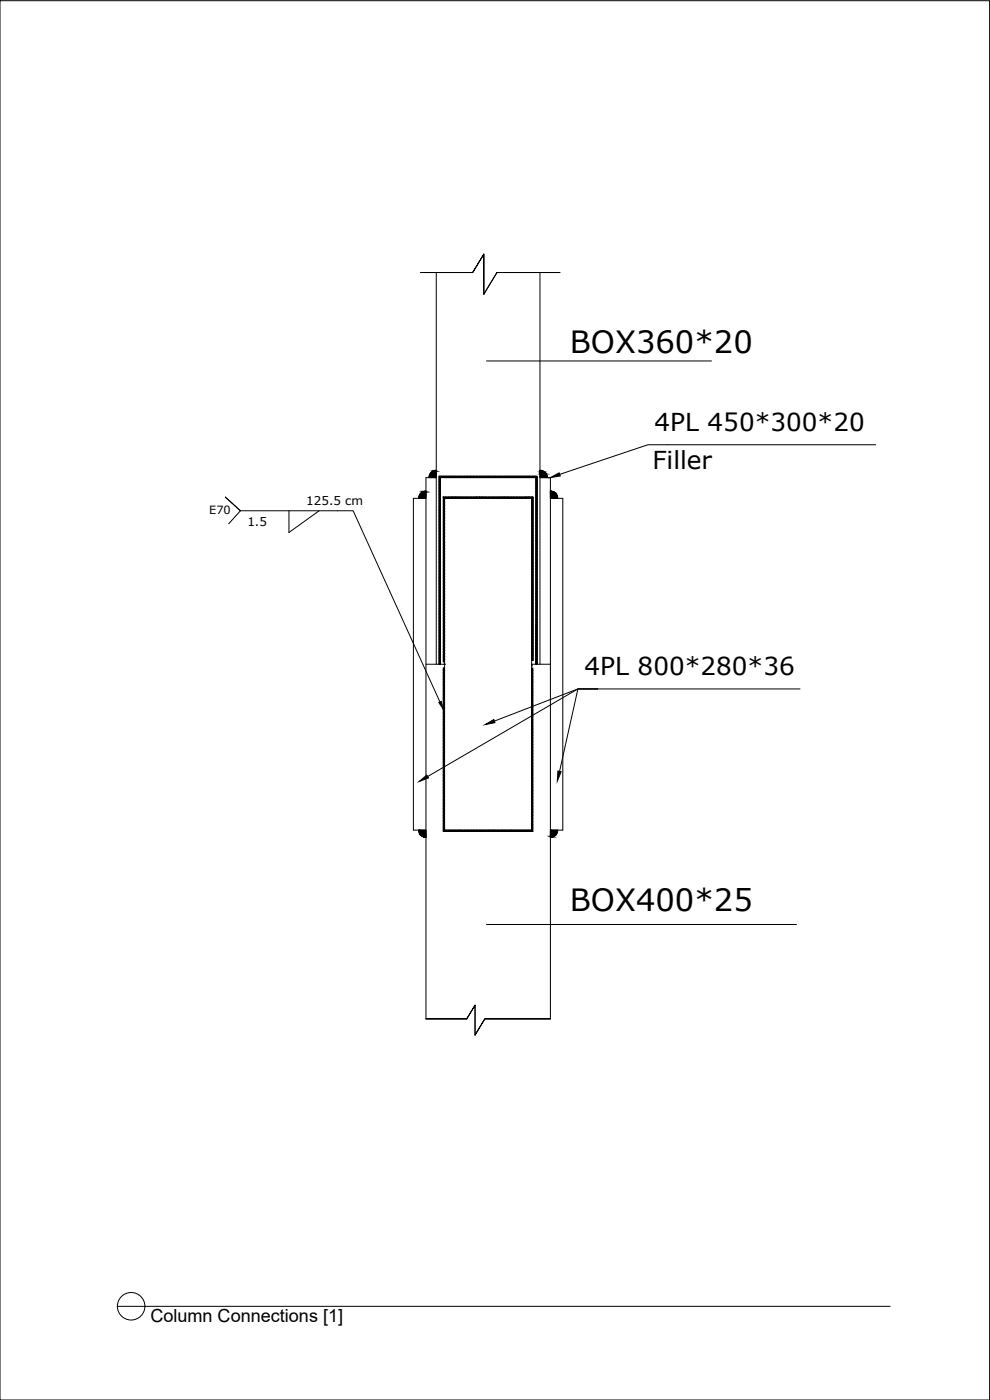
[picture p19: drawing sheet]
<svg xmlns="http://www.w3.org/2000/svg" width="297mm" height="420mm" viewBox="0 0 297 420" stroke-linecap="round" stroke-linejoin="round" font-family="sans-serif">
<defs><g id="words">
<g font-size="9.2">
<text x="171" y="105.8">BOX360*20</text>
<text x="171" y="273.4">BOX400*25</text>
</g>
<g font-size="7.4">
<text x="196.4" y="129.2">4PL 450*300*20</text>
<text x="195.7" y="140.8">Filler</text>
<text x="175.4" y="202.5">4PL 800*280*36</text>
</g>
<text font-size="5.4" x="45.1" y="396.9">Column Connections [1]</text>
<g font-size="3.6">
<text x="91.9" y="151.5">125.5 cm</text>
<text x="74.2" y="157.7">1.5</text>
</g>
<text font-size="3.4" x="62.8" y="154.4">E70</text>
</g></defs>
<!-- layer: 0 -->
<g fill="none" stroke="#000" stroke-width=".3">
<path d="M0 .2h296.9v420h-296.9zM145.2 76.3l-3.4 5.5 3.4-5.5M145.2 76.3v12v-12M126.2 81.8h15.6M130.9 81.8v117.5M149.1 81.8h18.9h-18.9l-3.9 6.5zM162 81.8v117.5M146 108.3h67.5M262.8 133.5h-68.4l-26.5 8.9M67.6 149.2l4.5 4.1M72.1 153.3h33.9l26 57.4M72.1 153.3l-3.5 3.9"/>
<path d="M86.7 153.3v6.5l9.1-6.5M127.8 149.6h-3.8v99.5h3.8M127.8 147.4a2.18 2.18 0 0 0-2.2 2.1M130.9 143.3h-3.1v162.5M130.9 141.1a2.18 2.18 0 0 0-2.2 2.2M131.7 143h.3M131.7 159.5l.3 .2M131.7 159.3l.1 .1M131.7 158.6l.3 .2M131.7 158.4l.1 .1M131.7 157.7l.3 .2M131.7 157.4l.1 .1"/>
<path d="M131.7 156.8l.3 .1M131.7 156.5l.1 .1M131.7 155.8l.3 .2M131.7 155.6l.1 .1M131.7 154.9l.3 .2M131.7 154.7h.1M131.7 154l.3 .2M131.7 153.8h.1M131.7 153l.3 .2M131.7 152.8l.1 .1M131.7 152.1l.3 .2M131.7 151.9l.1 .1"/>
<path d="M131.7 151.2l.3 .2M131.7 151h.1M131.7 150.3l.3 .2M131.7 150l.1 .1M131.7 149.4l.3 .1M131.7 149.1l.1 .1M131.7 148.4l.3 .2M131.7 147.5l.3 .2M131.7 147.3h.1M131.7 146.6l.3 .2M131.7 146.3l.1 .1M131.7 145.6l.3 .2"/>
<path d="M131.7 145.4l.1 .1M131.7 144.7l.3 .2M131.7 144.5l.1 .1M131.7 143.8l.3 .2M131.7 143.6h.1M131.8 159.8l.2 .3M131.8 158.8l.2 .3M131.8 157.9l.2 .3M131.8 157l.2 .3M131.8 156.1l.2 .3M131.8 155.2l.2 .2M131.8 154.2l.2 .3"/>
<path d="M131.8 153.3l.2 .3M131.8 152.4l.2 .3M131.8 151.4l.2 .3M131.8 150.5l.2 .3M131.8 149.6l.2 .3M131.8 148.7l.2 .3M131.8 147.7l.2 .3M131.8 146.8l.2 .3M131.8 145.9l.2 .3M131.8 144.9l.2 .3M131.8 144l.2 .3M131.8 143.1l.2 .3"/>
<path d="M131.9 145.3l.2 .3-.4 .4M131.9 150.9l.2 .3-.4 .4M131.9 152.7l.2 .3-.4 .4M131.9 158.3l.2 .3-.4 .4M131.9 159.2l.2 .3M131.9 157.4l.2 .2M131.9 156.4l.2 .3M131.9 155.5l.2 .2M131.9 154.6l.2 .2M131.9 153.6l.2 .3M131.9 151.8l.2 .3M131.9 149.9l.2 .3"/>
<path d="M131.9 149l.2 .3M131.9 148.1l.2 .2M131.9 147.2l.2 .2M131.9 146.2l.2 .3M131.9 144.4l.2 .3M131.9 143.5l.2 .2M132 147.5l.1 .2-.3 .6M132 154l.1 .2-.4 .4M132 145.7l.1 .1-.4 .5M132 155.8l.1 .2-.4 .4M132 159.6l.1 .1M132 158.6l.1 .2"/>
<path d="M132 157.7l.1 .1M132 156.8l.1 .1M132 154.9l.1 .2M132 153.1l.1 .1M132 152.1l.1 .2M132 151.2l.1 .1M132 150.3l.1 .1M132 149.4l.1 .1M132 148.4l.1 .2M132 146.6l.1 .1M132 144.7l.1 .2M132 143.8l.1 .1"/>
<path d="M132.1 144.5l-.4 .4M132.1 144.9l-.4 .4M132.1 145.4l-.4 .4M132.1 147.2l-.4 .5M132.1 147.5l-.4 .4M132.1 148l-.4 .3M132.1 148.4l-.4 .4M132.1 148.9l-.4 .4M132.1 149.8l-.4 .4M132.1 149.4l-.4 .3M132.1 151.4l-.4 .4M132.1 151.9l-.4 .4"/>
<path d="M132.1 152.4l-.4 .3M132.1 153.7l-.4 .4M132.1 152.8l-.4 .4M132.1 154.6l-.4 .5M132.1 155.1l-.4 .4M132.1 154.9l-.4 .4M132.1 155.4l-.4 .3M132.1 155.8l-.4 .4M132.1 156.3l-.4 .4M132.1 156.8l-.4 .3M132.1 158.8l-.4 .4M132.1 159.3l-.4 .4"/>
<path d="M132.1 159.8l-.4 .3M132.1 143.6l-.4 .3M132.1 143.8l-.4 .4M132.1 144l-.4 .4M132.1 144.2l-.4 .5M132.1 144.7l-.4 .4M132.1 145.1l-.4 .4M132.1 146.1l-.4 .4M132.1 146.3l-.4 .4M132.1 146.6l-.4 .3M132.1 146.8l-.4 .4M132.1 147l-.4 .4"/>
<path d="M132.1 148.2l-.4 .3M132.1 148.6l-.4 .4M132.1 149.1l-.4 .4M132.1 149.6l-.4 .3M132.1 150l-.4 .4M132.1 150.2l-.4 .5M132.1 150.5l-.4 .4M132.1 150.6l-.4 .5M132.1 151l-.4 .3M132.1 151.6l-.4 .4M132.1 152.1l-.4 .4M132.1 152.6l-.4 .4"/>
<path d="M132.1 153.2l-.4 .5M132.1 153.4l-.4 .5M132.1 154l-.4 .3M132.1 154.4l-.4 .4M132.1 155.6l-.4 .4M132.1 156.5l-.4 .4M132.1 157l-.4 .4M132.1 157.2l-.4 .4M132.1 157.4l-.4 .4M132.1 157.6l-.4 .5M132.1 157.9l-.4 .4M132.1 158.1l-.4 .4"/>
<path d="M132.1 158.4l-.4 .4M132.1 159l-.4 .4M132.1 159.5l-.4 .4M132.1 160l-.4 .4M132.1 144.1v.1M132.1 146v.1M132.1 149.7h.1M132.1 151.6h.1M132.1 152.5h.1M132.1 157.1h.1M132.1 158v.1M132.1 159.9h.1"/>
<path d="M132.1 143.2l.1 .1M132.3 143.2l-.3-.3-.3 .4M132.3 142.9l-.6 .6M132.3 143l.3 .3M132.5 142.9l-.8 .8M132.7 143.1l.2 .2M132.9 143l-.1-.1-.4 .4M133 159.4l.1 .1M133 158.7l.2 .2M133 156.8l.2 .3M133 155.9l.2 .2M133 155.7l.1 .1"/>
<path d="M133 153.8l.1 .1M133 152.9l.1 .1M133 151.3l.2 .2M133 150.4l.2 .2M133 149.2l.1 .1M133 149.2h26.9v49.1M133 149.2v49.5M133.1 155.3l.3 .2-.4 .4M133.1 151.6l.3 .2-.4 .4 .2 .2M133.1 157.1l.3 .3-.4 .3 .2 .3M133.1 159l.3 .2-.4 .4 .2 .3M133.1 159.9l.2 .3"/>
<path d="M133.1 158l.2 .3M133.1 156.2l.2 .3M133.1 154.3l.2 .3M133.1 153.4l.2 .3M133.1 152.5l.2 .3M133.1 150.6l.2 .3M133.1 149.7l.2 .3M133.1 143.2v.1M133.1 159.3l.3 .3M133.1 158.4l.3 .2M133.1 157.5l.3 .2M133.1 156.5l.3 .3"/>
<path d="M133.1 155.6l.3 .2M133.1 154.7l.3 .2M133.1 153.8l.3 .2M133.1 152.8l.3 .3M133.1 151.9l.3 .2M133.1 151l.3 .2M133.1 150.1l.3 .2M133.2 143.2l-.2-.3-.4 .4M133.2 142.9l-.4 .4M133.3 143l.3 .3M133.3 159.7l.1 .1M133.3 158.8h.1"/>
<path d="M133.3 157.8l.1 .1M133.3 156.9l.1 .1M133.3 156l.1 .1M133.3 155l.1 .2M133.3 154.1l.1 .1M133.3 153.2l.1 .1M133.3 152.3l.1 .1M133.3 151.3l.1 .1M133.3 150.4l.1 .1M133.3 149.5l.1 .1M133.4 149.6v99.5M133.4 150.2l-.4 .4"/>
<path d="M133.4 151.1l-.4 .4M133.4 151.6l-.3 .5M133.4 152.7l-.4 .4 .2 .3M133.4 154.6l-.4 .4 .2 .2M133.4 155l-.4 .4M133.4 156.6l-.4 .5M133.4 157.1l-.3 .5M133.4 158.5l-.4 .4M133.4 159l-.4 .3M133.4 149.7l-.3 .5M133.4 149.9l-.4 .4M133.4 150.4l-.4 .4"/>
<path d="M133.4 150.6l-.3 .6M133.4 150.9l-.4 .4M133.4 151.3l-.4 .4M133.4 152l-.4 .4M133.4 152.3l-.4 .4M133.4 152.5l-.4 .4M133.4 153l-.4 .3M133.4 153.2l-.4 .4M133.4 153.4l-.4 .4M133.4 153.6l-.4 .5 .2 .2M133.4 153.9l-.4 .4M133.4 154.1l-.4 .4"/>
<path d="M133.4 154.3l-.3 .6M133.4 154.8l-.4 .4M133.4 155.3l-.4 .4M133.4 155.7l-.4 .4M133.4 156l-.4 .3M133.4 156.2l-.3 .5M133.4 156.4l-.4 .4M133.4 156.9l-.4 .4M133.4 157.6l-.4 .4M133.4 157.8l-.4 .4M133.4 158l-.3 .6M133.4 158.3l-.4 .4"/>
<path d="M133.4 158.8l-.4 .3M133.4 159.4l-.4 .4M133.4 159.7l-.4 .4M133.4 159.9l-.3 .5M133.4 149.6h26.1M133.4 142.9l-.3 .4M133.4 149.4l-.2-.2-.2 .2 .2 .2M133.5 149.2l-.5 .4M133.5 149.2l.3 .3M133.6 143.1l.3 .2M133.7 149.2l-.7 .7M133.8 143l-.1-.1-.4 .4"/>
<path d="M133.9 149.4l.1 .2M133.9 149.2l.1 .1M133.9 149.2l-.4 .4M134 143.2l.1 .1M134.2 143.2l-.3-.3-.4 .4M134.2 142.9l-.5 .4M134.2 143l.3 .3M134.4 142.9l-.4 .4M134.4 149.4l-.2-.2-.4 .4M134.5 143.1l.2 .2M134.6 149.2l-.4 .3M134.7 143l-.1-.1-.4 .4"/>
<path d="M134.7 149.5l-.3-.3-.4 .4M134.8 149.4l.1 .2 .4-.4 .3 .3M134.8 149.2l.2 .1M134.9 143.2l.1 .1M134.9 149.2l-.4 .4M135 142.9l-.3 .4M135 149.2l.3 .2M135.1 143.2l-.3-.3-.3 .4M135.1 149.2l-.4 .4M135.1 143l.3 .3M135.1 149.5l.1 .1M135.3 142.9l-.4 .4"/>
<path d="M135.5 143.1l.2 .2M135.6 149.2l-.4 .4M135.6 143l-.1-.1-.4 .4M135.7 149.4l.2 .2M135.7 149.2l.2 .1M135.8 143.2l.1 .1M135.8 149.2l-.4 .4M136 143.2l-.2-.3-.4 .4M136 142.9l-.4 .4M136.1 143l.3 .3M136.1 149.5v.1M136.2 142.9l-.4 .4"/>
<path d="M136.2 149.4l-.2-.2-.4 .4M136.2 149.2l-.4 .4M136.3 149.2l.3 .3M136.4 143.1l.2 .2M136.5 149.2l-.4 .4M136.6 143l-.2-.1-.3 .4M136.6 149.4l.2 .2M136.7 143.2l.2 .1M136.8 149.3l-.1-.1-.4 .4M136.9 143.2l-.2-.3-.4 .4M136.9 142.9l-.4 .4M136.9 149.2l.3 .2"/>
<path d="M136.9 149.2l-.3 .4M137 143l.2 .3M137.2 142.9l-.5 .4M137.3 143.1l.2 .2M137.4 149.2l-.4 .3M137.5 143l-.1-.1-.4 .4M137.5 149.5l-.3-.3-.4 .4M137.6 149.2l.1 .1M137.6 149.2l-.4 .4M137.7 143.2l.1 .1M137.8 143.2l-.2-.3-.4 .4M137.8 142.9l-.3 .4"/>
<path d="M137.9 143l.3 .3M138.1 142.9l-.4 .4M138.1 149.4l-.2-.2-.4 .4M138.1 149.2l-.4 .4-.2-.2M138.1 149.2l.3 .3M138.3 143.1l.2 .2M138.3 149.2l-.4 .3M138.4 143l-.1-.1-.4 .4M138.5 149.4l.2 .2M138.6 143.2l.1 .1M138.6 149.3v-.1l-.4 .4M138.7 149.2l.3 .2"/>
<path d="M138.8 143.2l-.2-.3-.5 .4M138.8 142.9l-.4 .4M138.8 143l.3 .3M138.8 149.2l-.4 .4M138.8 149.5l.1 .1M139 142.9l-.4 .4M139 149.2l-.4 .4M139.1 149.2l.3 .3M139.2 143.1l.2 .2M139.3 149.2l-.4 .4M139.4 143l-.2-.1-.3 .4M139.4 149.4l.2 .2 .4-.4 .3 .3"/>
<path d="M139.4 149.2l.2 .1M139.5 149.2l-.4 .4M139.5 143.2l.1 .1M139.7 143.2l-.3-.3-.3 .4M139.7 142.9l-.4 .4M139.7 143l.3 .3M139.9 142.9l-.4 .4M139.9 149.4l-.2-.2-.4 .4M140.1 143.1l.2 .2M140.2 149.2l-.5 .3M140.3 143l-.1-.1-.4 .4M140.3 149.4l.2 .2"/>
<path d="M140.4 149.2l.1 .1M140.4 149.2l-.4 .4M140.5 143.2v.1M140.6 149.2l.2 .2M140.6 143.2l-.2-.3-.4 .4M140.6 142.9l-.4 .4M140.6 149.2l-.3 .4M140.7 149.5l.1 .1M140.7 143l.3 .3M140.8 142.9l-.3 .4M140.9 149.2l-.4 .4M140.9 149.2l.3 .3"/>
<path d="M141 143.1l.3 .2M141.1 149.2l-.4 .4M141.2 143l-.1-.1-.4 .4M141.3 149.4l.1 .2M141.4 143.2l.1 .1M141.4 149.3l-.1-.1-.4 .4M141.6 143.2l-.3-.3-.4 .4M141.6 142.9l-.5 .4M141.6 149.5l.1 .1M141.6 143l.3 .3M141.8 142.9l-.4 .4M141.8 149.4l-.3-.2-.3 .4"/>
<path d="M141.9 143.1l.3 .2M142 149.2l-.4 .4M142.1 143l-.1-.1-.4 .4M142.1 149.5l-.3-.3-.4 .4M142.2 149.4l.2 .2M142.2 149.2l.2 .1M142.3 143.2l.1 .1M142.3 149.2l-.4 .4M142.5 142.9l-.4 .4M142.5 149.2l.2 .2M142.5 143.2l-.3-.3-.3 .4M142.5 149.2l-.4 .4"/>
<path d="M142.5 143l.3 .3M142.7 142.9l-.4 .4M142.9 143.1l.2 .2M143 149.2l-.5 .3M143 143l-.1-.1-.4 .4M143 149.5l-.3-.3-.4 .4M143.1 149.4l.2 .2 .4-.4 .3 .3M143.1 149.2l.2 .1M143.2 149.2l-.4 .4M143.2 143.2l.1 .1M143.4 143.2l-.2-.3-.4 .4M143.4 142.9l-.4 .4"/>
<path d="M143.5 143l.3 .3M143.5 149.5l.1 .1M143.6 142.9l-.3 .4M143.6 149.4l-.2-.2-.4 .4M143.8 143.1l.2 .2M143.9 149.2l-.4 .4M144 143l-.2-.1-.3 .4M144 149.4l.2 .2M144.1 143.2l.2 .1M144.2 149.3l-.1-.1-.4 .4M144.3 143.2l-.2-.3-.4 .4M144.3 142.9l-.4 .4"/>
<path d="M144.3 149.2l.3 .2M144.4 149.2l-.4 .4M144.4 143l.3 .3M144.4 149.5v.1M144.6 142.9l-.5 .4M144.6 149.2l-.4 .4M144.6 149.2l.3 .3M144.7 143.1l.2 .2M144.8 149.2l-.4 .4M144.9 143l-.1-.1-.4 .4M144.9 149.4l.2 .2 .4-.4 .3 .3M145 149.2l.1 .1"/>
<path d="M145 149.2l-.3 .4M145.1 143.2l.1 .1M145.2 143.2l-.2-.3-.4 .4M145.2 142.9l-.3 .4M145.2 149.2l.3 .2M145.3 149.5l.1 .1M145.3 143l.3 .3M145.3 149.2l-.4 .4M145.5 142.9l-.4 .4M145.7 143.1l.2 .2M145.8 149.2l-.5 .4M145.8 143l-.1-.1-.4 .4"/>
<path d="M145.9 149.4l.2 .2M145.9 149.2l.1 .1M146 149.2l-.4 .4M146 143.2l.1 .1M146.1 149.2l.3 .2M146.2 143.2l-.2-.3-.5 .4M146.2 142.9l-.4 .4M146.2 143l.3 .3M146.2 149.2l-.4 .4M146.4 142.9l-.4 .4M146.4 149.2l-.4 .4M146.5 149.2l.3 .3"/>
<path d="M146.6 143.1l.2 .2M146.7 149.2l-.5 .3M146.8 143l-.2-.1-.3 .4M146.8 149.4l.2 .2M146.9 143.2l.1 .1M147 149.3l-.1-.1-.4 .4M147.1 143.2l-.2-.3-.4 .4M147.1 142.9l-.4 .4M147.2 149.5v.1M147.2 143l.2 .3M147.3 142.9l-.4 .4M147.3 149.4l-.2-.2-.4 .4"/>
<path d="M147.5 143.1l.2 .2M147.6 149.2l-.4 .4M147.7 143l-.1-.1-.4 .4M147.7 149.5l-.3-.3-.4 .4M147.8 149.2l.1 .1M147.8 149.2l-.4 .4M147.9 143.2l.1 .1M148 149.2l.3 .2M148 143.2l-.2-.3-.4 .4M148 142.9l-.4 .4M148 149.2l-.3 .4M148.1 143l.3 .3"/>
<path d="M148.3 142.9l-.4 .4M148.3 149.2l-.3 .4-.3-.2M148.3 149.2l.3 .3M148.4 143.1l.3 .2M148.5 149.2l-.4 .3M148.6 143l-.1-.1-.4 .4M148.7 149.4l.1 .2 .4-.4 .3 .3M148.8 143.2l.1 .1M148.8 149.3l-.1-.1-.4 .4M148.9 149.2l.3 .2M149 143.2l-.3-.3-.4 .4M149 142.9l-.5 .4"/>
<path d="M149 149.2l-.4 .4M149 149.5l.1 .1M149 143l.3 .3M149.2 142.9l-.4 .4M149.4 143.1l.2 .2M149.4 149.2l-.3 .4M149.5 143l-.1-.1-.4 .4M149.6 149.4l.2 .2M149.6 149.2l.2 .1M149.7 143.2l.1 .1M149.7 149.2l-.4 .4M149.9 143.2l-.3-.3-.3 .4"/>
<path d="M149.9 142.9l-.4 .4M149.9 143l.3 .3M150.1 142.9l-.4 .4M150.1 149.4l-.2-.2-.4 .4M150.3 143.1l.2 .2M150.4 149.2l-.5 .3M150.5 143l-.2-.1-.4 .4M150.5 149.5l-.3-.3-.5 .4M150.5 149.4l.2 .2 .4-.4 .3 .3M150.6 143.2l.1 .1M150.7 149.3l-.1-.1-.4 .4M150.8 143.2l-.2-.3-.4 .4"/>
<path d="M150.8 142.9l-.4 .4M150.8 149.2l.2 .2M150.8 149.2l-.3 .4M150.9 143l.3 .3M150.9 149.5l.1 .1M151 142.9l-.3 .4M151.2 143.1l.2 .2M151.3 149.2l-.4 .4M151.4 143l-.1-.1-.4 .4M151.4 149.4l.2 .2M151.5 149.2l.1 .1M151.5 149.2l-.4 .4"/>
<path d="M151.6 143.2l.1 .1M151.7 143.2l-.2-.3-.4 .4M151.7 142.9l-.4 .4M151.8 143l.3 .3M152 142.9l-.4 .4M152 149.4l-.3-.2-.3 .4M152 149.2l-.4 .4M152 149.2l.3 .3M152.1 143.1l.3 .2M152.2 149.2l-.4 .3M152.3 143l-.1-.1-.4 .4M152.4 149.4l.2 .2"/>
<path d="M152.5 143.2l.1 .1M152.5 149.3l-.1-.1-.3 .4M152.7 143.2l-.3-.3-.4 .4M152.7 142.9l-.4 .4M152.7 149.2l.2 .2M152.7 143l.3 .3M152.7 149.2l-.4 .4M152.7 149.5l.1 .1M152.9 142.9l-.4 .4M153.1 143.1l.2 .2M153.2 149.2l-.5 .4M153.2 143l-.1-.1-.4 .4"/>
<path d="M153.2 149.5l-.2-.3-.5 .4M153.3 149.4l.2 .2 .3-.4 .4 .3M153.3 142.9l-.3 .4M153.3 149.2l.2 .1M153.4 142.9l.2 .3M153.4 149.2l-.4 .4M153.4 143.2l.1 .1M153.5 149.2l.3 .2M153.6 142.9l-.4 .4M153.6 143l.3 .3M153.6 149.2l-.4 .4M153.8 142.9l-.4 .4"/>
<path d="M154 143.1l.2 .2M154.1 149.2l-.5 .3M154.2 143l-.1-.1-.4 .4M154.2 149.4l.2 .2M154.3 143.2l.1 .1M154.4 149.3l-.1-.1-.4 .4M154.5 149.2l.2 .2M154.5 143.2l-.2-.3-.4 .4M154.5 142.9l-.4 .4M154.5 149.2l-.4 .4M154.6 149.5v.1M154.6 143l.3 .3"/>
<path d="M154.7 142.9l-.4 .4M154.8 149.2l-.4 .4M154.8 149.2l.3 .3M154.9 143.1l.3 .2M155 149.2l-.4 .4M155.1 143l-.1-.1-.4 .4M155.2 149.4l.1 .2 .4-.4 .3 .3M155.2 149.2l.1 .1M155.2 149.2l-.3 .4M155.3 143.2l.1 .1M155.4 143.2l-.2-.3-.4 .4M155.4 142.9l-.4 .4"/>
<path d="M155.5 149.5l.1 .1M155.5 143l.3 .3M155.7 142.9l-.4 .4M155.7 149.4l-.3-.2-.3 .4M155.8 143.1l.3 .2M155.9 149.2l-.4 .4M156 143l-.1-.1-.4 .4M156.1 149.4l.1 .2 .4-.4 .3 .3M156.1 149.2l.2 .1M156.2 143.2l.1 .1M156.2 149.2l-.5 .4M156.3 149.2l.3 .2"/>
<path d="M156.4 143.2l-.3-.3-.4 .4M156.4 142.9l-.4 .4M156.4 149.2l-.4 .4M156.4 143l.3 .3M156.6 142.9l-.4 .4M156.8 143.1l.2 .2M156.8 149.2l-.4 .3M156.9 143l-.1-.1-.4 .4M157 149.4l.2 .2M157 149.2l.2 .1M157.1 143.2l.1 .1M157.1 149.2l-.4 .4"/>
<path d="M157.3 143.2l-.2-.3-.4 .4M157.3 142.9l-.4 .4M157.4 149.5v.1M157.4 143l.2 .3M157.5 142.9l-.4 .4M157.5 149.4l-.2-.2-.4 .4M157.7 143.1l.2 .2M157.8 149.2l-.4 .4M157.9 143l-.2-.1-.3 .4M157.9 149.5l-.3-.3-.5 .4M157.9 149.4l.2 .2M158 143.2l.2 .1"/>
<path d="M158.1 149.3l-.1-.1-.4 .4M158.2 143.2l-.2-.3-.4 .4M158.2 142.9l-.4 .4M158.2 149.2l.3 .2M158.2 149.2l-.3 .4M158.3 143l.3 .3M158.5 142.9l-.4 .4M158.5 149.2l-.4 .4M158.5 149.2l.3 .3M158.6 143.1l.2 .2M158.7 149.2l-.4 .3M158.8 143l-.1-.1-.4 .4"/>
<path d="M158.8 149.4l.2 .2 .4-.4 .3 .3M158.9 149.2l.1 .1M158.9 149.2l-.4 .4M159 143.2l.1 .1M159.1 143.2l-.2-.3-.4 .4M159.1 142.9l-.4 .4M159.1 149.2l.3 .2M159.2 149.2l-.4 .4M159.2 143l.3 .3M159.4 142.9l-.4 .4M159.5 159.5l.2 .2M159.5 155.6l.1 .1"/>
<path d="M159.5 153l.2 .2M159.5 152.1l.2 .2M159.5 159.3l.1 .1M159.5 158.6l.2 .2M159.5 158.4l.1 .1M159.5 157.7l.2 .2M159.5 157.4l.1 .1M159.5 156.8l.2 .1M159.5 156.5l.1 .1M159.5 155.8l.2 .2M159.5 154.9l.2 .2M159.5 154.7h.1"/>
<path d="M159.5 154l.2 .2M159.5 153.8h.1M159.5 152.8l.1 .1M159.5 151.9l.1 .1M159.5 151.2l.2 .2M159.5 151h.1M159.5 150.3l.2 .2M159.5 150l.1 .1M159.5 149.6v99.5M159.6 159.8l.3 .3M159.6 158.8l.3 .3M159.6 156.1l.3 .3"/>
<path d="M159.6 153.3l.3 .3M159.6 152.4l.3 .3M159.6 149.6l.3 .3M159.6 157.9l.3 .3M159.6 157l.3 .3M159.6 155.2l.3 .2M159.6 154.2l.3 .3M159.6 151.4l.3 .3M159.6 150.5l.3 .3M159.6 143.1l.2 .2M159.6 149.2l-.4 .3M159.7 157.4l.2 .2"/>
<path d="M159.7 156.4l.2 .3-.4 .4M159.7 155.5l.2 .2M159.7 154.6l.2 .2M159.7 151.8l.2 .3M159.7 150.9l.2 .3-.4 .4M159.7 152.7l.2 .3-.4 .4M159.7 158.3l.2 .3-.4 .4M159.7 159.2l.2 .3M159.7 153.6l.2 .3M159.7 149.9l.2 .3M159.7 143l-.1-.1-.4 .4M159.8 155.8l.1 .2-.4 .4"/>
<path d="M159.8 154.9l.1 .2M159.8 150.3l.1 .2-.4 .4M159.8 154l.1 .2-.4 .4M159.8 157.7l.1 .2-.4 .4M159.8 159.6l.1 .1M159.8 158.6l.1 .2M159.8 156.8l.1 .1M159.8 153.1l.1 .1M159.8 152.1l.1 .2M159.8 151.2l.1 .1M159.8 149.4l.1 .1M159.8 149.2l.1 .1"/>
<path d="M159.9 149.2l-.4 .4M159.9 159.9h.1M159.9 159l-.4 .4M159.9 153.4l-.4 .5M159.9 152.5h.1M159.9 151.6h.1M159.9 149.7h.1M159.9 150.6l-.4 .5M159.9 158v.1M159.9 157.1h.1M159.9 156.2h.1M159.9 155.3h.1"/>
<path d="M159.9 154.3h.1M159.9 143.2l.1 .1M159.9 149.3l-.4 .4M159.9 149.6l-.4 .3M159.9 149.8l-.4 .4M159.9 150l-.4 .4M159.9 150.2l-.4 .5M159.9 151l-.4 .3M159.9 151.4l-.4 .4M159.9 151.6l-.4 .4M159.9 151.9l-.4 .4M159.9 152.1l-.4 .4"/>
<path d="M159.9 152.4l-.4 .3M159.9 152.6l-.4 .4M159.9 152.8l-.4 .4M159.9 153.2l-.4 .5M159.9 153.7l-.4 .4M159.9 154l-.4 .3M159.9 154.4l-.4 .4M159.9 154.6l-.4 .5M159.9 154.9l-.4 .4M159.9 155.1l-.4 .4M159.9 155.4l-.4 .3M159.9 155.6l-.4 .4"/>
<path d="M159.9 155.8l-.4 .4M159.9 156.3l-.4 .4M159.9 156.5l-.4 .4M159.9 157l-.4 .4M159.9 157.2l-.4 .4M159.9 157.4l-.4 .4M159.9 157.6l-.4 .5M159.9 158.1l-.4 .4M159.9 158.4l-.4 .4M159.9 158.8l-.4 .4M159.9 159.3l-.4 .4M159.9 159.5l-.4 .4"/>
<path d="M159.9 159.8l-.4 .3M159.9 160l-.4 .4M160.1 143.2l-.2-.3-.5 .4M160.1 142.9l-.4 .4M160.1 143l.3 .3M160.3 142.9l-.4 .4M160.5 143.1l.2 .2M160.7 143l-.2-.1-.4 .4M160.8 156.8l.2 .3M160.8 155.9l.2 .2M160.8 155.7l.1 .1M160.8 152.9l.1 .1"/>
<path d="M160.8 148.5l.2 .2M160.8 148.3l.1 .1M160.8 145.5l.1 .1M160.8 159.4l.1 .1M160.8 158.7l.2 .2M160.8 153.8l.1 .1M160.8 151.3l.2 .2M160.8 150.4l.2 .2M160.8 147.4h.1M160.8 144.8l.2 .2M160.8 159.9l.3 .3M160.8 157.1l.3 .3"/>
<path d="M160.8 154.3l.3 .3M160.8 153.4l.3 .3M160.8 150.6l.3 .3M160.8 149.7l.3 .3M160.8 146.9l.3 .3M160.8 146l.3 .3M160.8 145.1l.3 .3M160.8 159l.3 .3M160.8 158l.3 .3M160.8 156.2l.3 .3M160.8 155.3l.3 .2M160.8 152.5l.3 .3"/>
<path d="M160.8 151.6l.3 .2M160.8 148.8l.3 .3M160.8 147.9l.3 .2M160.8 144.1l.3 .3M160.8 143.2l.3 .3M161 157.5l.2 .2M161 154.7l.2 .2M161 159.3l.2 .3M161 158.4l.2 .2M161 156.5l.2 .3M161 155.6l.2 .2M161 153.8l.2 .2"/>
<path d="M161 152.8l.2 .3M161 151.9l.2 .2M161 151l.2 .2M161 150.1l.2 .2M161 149.1l.2 .3M161 148.2l.2 .2M161 147.3l.2 .2M161 146.3l.2 .3M161 145.4l.2 .3M161 144.5l.2 .2M161 143.6l.2 .2M161 143.2l-.3-.3-.3 .4"/>
<path d="M161 142.9l-.4 .4M161 156.9l.2 .1M161 156l.2 .1M161 155l.2 .2M161 153.2l.2 .1M161 150.4l.2 .1M161 149.5l.2 .1M161 148.5l.2 .2M161 146.7l.2 .1M161 145.8l.2 .1M161 159.7l.2 .1M161 158.8h.2"/>
<path d="M161 157.8l.2 .1M161 154.1l.2 .1M161 152.3l.2 .1M161 151.3l.2 .1M161 147.6l.2 .1M161 144.9h.2M161 143.9l.2 .1M161 143l.2 .1M161.2 154.6l-.4 .4 .2 .2M161.2 154.3l-.3 .6M161.2 149l-.4 .4 .2 .2M161.2 146l-.3 .5"/>
<path d="M161.2 143l-.4 .4M161.2 143.2l-.3 .6M161.2 143.5l-.4 .3 .2 .3M161.2 143.7l-.4 .4M161.2 143.9l-.4 .4M161.2 144.1l-.3 .6M161.2 144.4l-.4 .4M161.2 144.6l-.4 .4M161.2 144.9l-.4 .3M161.2 145.1l-.4 .4M161.2 145.3l-.4 .4 .2 .3M161.2 145.5l-.4 .4"/>
<path d="M161.2 145.8l-.4 .4M161.2 146.2l-.4 .4 .2 .3M161.2 146.5l-.4 .4M161.2 146.7l-.4 .4M161.2 146.9l-.4 .4M161.2 147.2l-.4 .3 .2 .3M161.2 147.4l-.4 .4M161.2 147.6l-.4 .4M161.2 147.9l-.4 .4M161.2 148.1l-.4 .4M161.2 148.3l-.4 .4M161.2 148.5l-.4 .4"/>
<path d="M161.2 148.8l-.3 .5M161.2 149.2l-.4 .4M161.2 149.5l-.4 .4M161.2 149.7l-.3 .5M161.2 149.9l-.4 .4M161.2 150.2l-.4 .4M161.2 150.4l-.4 .4M161.2 150.6l-.3 .6M161.2 150.9l-.4 .4M161.2 151.1l-.4 .4M161.2 151.3l-.4 .4M161.2 151.6l-.3 .5"/>
<path d="M161.2 151.8l-.4 .4 .2 .2M161.2 152l-.4 .4M161.2 152.3l-.4 .4M161.2 152.5l-.4 .4M161.2 152.7l-.4 .4 .2 .3M161.2 153l-.4 .3M161.2 153.2l-.4 .4M161.2 153.4l-.4 .4M161.2 153.6l-.4 .5 .2 .2M161.2 153.9l-.4 .4M161.2 154.1l-.4 .4M161.2 154.8l-.4 .4"/>
<path d="M161.2 155l-.4 .4M161.2 155.3l-.4 .4M161.2 155.5l-.4 .4M161.2 155.7l-.4 .4M161.2 156l-.4 .3M161.2 156.2l-.3 .5M161.2 156.4l-.4 .4M161.2 156.6l-.4 .5M161.2 156.9l-.4 .4M161.2 157.1l-.3 .5M161.2 157.4l-.4 .3 .2 .3M161.2 157.6l-.4 .4"/>
<path d="M161.2 157.8l-.4 .4M161.2 158l-.4 .4 .1 .2M161.2 158.3l-.4 .4M161.2 158.5l-.4 .4M161.2 158.8l-.4 .3M161.2 159l-.4 .3M161.2 159.2l-.4 .4 .2 .3M161.2 159.4l-.4 .4M161.2 159.6l-.4 .5M161.2 159.9l-.3 .5M162 143.3h3.1v162.5M162 141.1a2.18 2.18 0 0 1 2.2 2.2"/>
<path d="M165.1 149.6h3.8v99.5h-3.8M165.2 147.4a2.18 2.18 0 0 1 2.1 2.1M131.7 179.9l.3 .2M131.7 179.7h.1M131.7 179l.3 .2M131.7 178.7l.1 .1M131.7 178.1l.3 .1M131.7 177.8l.1 .1M131.7 177.1l.3 .2M131.7 176.9l.1 .1M131.7 176.2l.3 .2M131.7 176h.1"/>
<path d="M131.7 175.3l.3 .2M131.7 175l.1 .1M131.7 174.3l.3 .2M131.7 174.1l.1 .1M131.7 173.4l.3 .2M131.7 173.2l.1 .1M131.7 172.5l.3 .2M131.7 172.3h.1M131.7 171.6l.3 .1M131.7 171.3l.1 .1M131.7 170.6l.3 .2M131.7 170.4l.1 .1"/>
<path d="M131.7 169.7l.3 .2M131.7 169.5h.1M131.7 168.8l.3 .2M131.7 168.6h.1M131.7 167.9l.3 .2M131.7 167.6l.1 .1M131.7 166.9l.3 .2M131.7 166.7l.1 .1M131.7 166l.3 .2M131.7 165.8l.1 .1M131.7 165.1l.3 .2M131.7 164.8l.1 .1"/>
<path d="M131.7 164.2l.3 .1M131.7 163.9l.1 .1M131.7 163.2l.3 .2M131.7 163l.1 .1M131.7 162.3l.3 .2M131.7 162.1h.1M131.7 161.4l.3 .2M131.7 161.2h.1M131.7 160.4l.3 .3M131.7 160.2l.1 .1M131.8 179.2l.2 .3M131.8 178.3l.2 .3"/>
<path d="M131.8 177.4l.2 .3M131.8 176.4l.2 .3M131.8 175.5l.2 .3M131.8 174.6l.2 .3M131.8 173.7l.2 .2M131.8 172.7l.2 .3M131.8 171.8l.2 .3M131.8 170.9l.2 .3M131.8 170l.2 .3M131.8 169l.2 .3M131.8 168.1l.2 .3M131.8 167.2l.2 .3"/>
<path d="M131.8 166.2l.2 .3M131.8 165.4l.2 .2M131.8 164.4l.2 .3M131.8 163.5l.2 .3M131.8 162.6l.2 .3M131.8 161.6l.2 .3M131.8 160.7l.2 .3M131.9 163.8l.2 .3-.4 .4M131.9 164.8l.2 .3-.4 .4M131.9 166.6l.2 .3-.4 .4M131.9 172.2l.2 .3-.4 .4M131.9 174l.2 .3-.4 .4"/>
<path d="M131.9 174.9l.2 .4-.4 .3M131.9 179.6l.2 .2M131.9 178.6l.2 .3M131.9 177.7l.2 .3M131.9 176.8l.2 .2M131.9 175.9l.2 .2M131.9 173.1l.2 .3M131.9 171.2l.2 .3M131.9 170.3l.2 .3M131.9 169.4l.2 .2M131.9 168.4l.2 .3M131.9 167.5l.2 .3"/>
<path d="M131.9 165.7l.2 .2M131.9 162.9l.2 .3M131.9 162l.2 .2M131.9 161l.2 .3M131.9 160.1l.2 .3M132 161.4l.1 .2-.4 .4M132 164.2l.1 .2-.4 .4M132 169.7l.1 .2-.4 .4M132 171.6l.1 .2-.4 .4M132 175.3l.1 .2-.4 .4M132 177.1l.1 .2-.4 .4M132 179.9l.1 .1"/>
<path d="M132 179l.1 .2M132 178.1l.1 .1M132 176.2l.1 .2M132 174.4l.1 .1M132 173.4l.1 .2M132 172.5l.1 .1M132 170.6l.1 .2M132 168.8l.1 .2M132 167.9l.1 .1M132 167l.1 .1M132 166l.1 .2M132 165.1l.1 .1"/>
<path d="M132 163.2l.1 .2M132 162.3l.1 .2M132 160.5l.1 .1M132.1 160.2l-.4 .4M132.1 162.8l-.4 .4M132.1 163.2l-.4 .4M132.1 163.7l-.4 .4M132.1 168.1l-.4 .4M132.1 165.8l-.4 .4M132.1 168.5l-.4 .5M132.1 166.2l-.4 .4M132.1 169l-.4 .4"/>
<path d="M132.1 166.7l-.4 .4M132.1 167.2l-.4 .4M132.1 167.6l-.4 .4M132.1 169.7l-.4 .4M132.1 170.2l-.4 .4M132.1 170.6l-.4 .4M132.1 160.4l-.4 .4M132.1 160.7l-.4 .4M132.1 160.8l-.4 .5M132.1 161.1l-.4 .4M132.1 161.4l-.4 .4M132.1 161.8l-.4 .4"/>
<path d="M132.1 162.1l-.4 .4M132.1 162.3l-.4 .4M132.1 162.5l-.4 .4M132.1 163l-.4 .4M132.1 163.4l-.4 .4M132.1 163.9l-.4 .4M132.1 164.5l-.4 .5M132.1 164.8l-.4 .4M132.1 165.3l-.4 .4M132.1 165.5l-.4 .4M132.1 166l-.4 .4M132.1 166.4l-.4 .4"/>
<path d="M132.1 167.4l-.4 .4M132.1 167.9l-.4 .3M132.1 168.3l-.4 .4M132.1 168.8l-.4 .4M132.1 169.2l-.4 .4M132.1 169.5l-.4 .4M132.1 170.4l-.4 .4M132.1 170.9l-.4 .3M132.1 171.1l-.4 .4M132.1 171.3l-.4 .4M132.1 171.5l-.4 .5M132.1 175l-.4 .4"/>
<path d="M132.1 172l-.4 .4M132.1 172.3l-.4 .3M132.1 172.7l-.4 .4M132.1 172.8l-.4 .6M132.1 173.2l-.4 .4M132.1 173.4l-.4 .4M132.1 173.7l-.4 .3M132.1 173.9l-.4 .3M132.1 174.1l-.4 .4M132.1 174.6l-.4 .4M132.1 174.7l-.4 .5M132.1 175.7l-.4 .4"/>
<path d="M132.1 178.9l-.4 .5M132.1 175.9l-.4 .5M132.1 176.2l-.4 .4M132.1 176.4l-.4 .4M132.1 176.7l-.4 .3M132.1 176.9l-.4 .4M132.1 177.1l-.4 .4M132.1 177.6l-.4 .4M132.1 177.8l-.4 .4M132.1 178.1l-.4 .3M132.1 178.3l-.4 .3M132.1 178.5l-.4 .4"/>
<path d="M132.1 178.7l-.4 .4M132.1 179.2l-.4 .4M132.1 179.4l-.4 .4M132.1 179.7l-.4 .3M132.1 179.9l-.4 .4M132.1 163.6h.1M132.1 165.4v.1M132.1 167.3h.1M132.1 168.2v.1M132.1 171h.1M132.1 171.9v.1M132.1 173.8h.1"/>
<path d="M132.1 175.6v.1M132.1 178.4h.1M132.1 179.3v.1M133 178.1l.2 .3M133 177l.1 .1M133 175.1l.1 .1M133 173.3l.1 .1M133 172.6l.2 .2M133 171.7l.2 .2M133 169.8l.2 .2M133 169.6l.1 .1M133 167.7l.1 .1"/>
<path d="M133 166.8l.1 .1M133 166.1l.2 .2M133 164.3l.2 .2M133 162.4l.2 .2M133 161.2l.1 .1M133.1 162.7l.3 .2-.4 .4 .2 .2M133.1 164.5l.3 .3-.4 .3 .2 .3M133.1 171l.3 .2-.4 .4M133.1 172.8l.3 .3-.4 .4 .2 .2M133.1 178.4l.3 .2-.4 .4 .2 .3M133.1 179.3l.2 .3M133.1 177.5l.2 .3"/>
<path d="M133.1 176.6l.2 .3M133.1 175.6l.2 .3M133.1 174.7l.2 .3M133.1 173.8l.2 .3M133.1 171.9l.2 .3M133.1 170.1l.2 .2M133.1 169.2l.2 .3M133.1 168.2l.2 .3M133.1 167.3l.2 .3M133.1 166.4l.2 .3M133.1 165.4l.2 .3M133.1 163.6l.2 .3"/>
<path d="M133.1 161.8l.2 .3M133.1 160.8l.2 .3M133.1 179.7l.3 .2M133.1 178.8l.3 .2M133.1 177.8l.3 .3M133.1 176.9l.3 .2M133.1 176l.3 .2M133.1 175l.3 .3M133.1 174.1l.3 .3M133.1 173.2l.3 .2M133.1 172.3l.3 .2M133.1 171.4l.3 .2"/>
<path d="M133.1 170.4l.3 .2M133.1 169.5l.3 .2M133.1 168.6l.3 .2M133.1 167.6l.3 .3M133.1 166.7l.3 .3M133.1 165.8l.3 .2M133.1 164.9l.3 .2M133.1 164l.3 .2M133.1 163l.3 .2M133.1 162.1l.3 .2M133.1 161.2l.3 .2M133.1 160.2l.3 .3"/>
<path d="M133.3 179.1l.1 .1M133.3 178.2l.1 .1M133.3 177.2l.1 .2M133.3 176.3l.1 .1M133.3 175.4l.1 .1M133.3 174.5l.1 .1M133.3 173.6l.1 .1M133.3 172.6l.1 .2M133.3 171.7l.1 .1M133.3 170.8l.1 .1M133.3 169.8l.1 .2M133.3 168.9l.1 .1"/>
<path d="M133.3 168l.1 .1M133.3 167.1l.1 .1M133.3 166.2h.1M133.3 165.2l.1 .2M133.3 164.3l.1 .1M133.3 163.4l.1 .1M133.3 162.4l.1 .2M133.3 161.5l.1 .1M133.3 160.6l.1 .1M133.4 161l-.4 .5 .2 .2M133.4 161.5l-.4 .4M133.4 162l-.4 .3"/>
<path d="M133.4 162.4l-.4 .4M133.4 165.4l-.3 .6M133.4 165.9l-.4 .4M133.4 166.4l-.4 .4M133.4 171l-.3 .5M133.4 171.5l-.4 .4M133.4 169.4l-.4 .4M133.4 160.1l-.4 .4 .2 .3M133.4 160.4l-.4 .3M133.4 160.6l-.4 .4M133.4 160.8l-.4 .4M133.4 161.3l-.4 .4"/>
<path d="M133.4 161.8l-.3 .5M133.4 162.2l-.4 .4M133.4 162.7l-.3 .5M133.4 163.2l-.4 .3M133.4 163.4l-.4 .3M133.4 163.6l-.3 .5M133.4 163.8l-.4 .4M133.4 164l-.4 .5M133.4 164.3l-.4 .4M133.4 164.5l-.3 .6M133.4 165l-.4 .4M133.4 165.2l-.4 .4"/>
<path d="M133.4 165.7l-.4 .4M133.4 166.2l-.4 .3M133.4 166.6l-.4 .4 .2 .3M133.4 166.8l-.4 .4M133.4 167.1l-.4 .4M133.4 167.3l-.4 .4M133.4 167.5l-.4 .4 .2 .2M133.4 167.8l-.4 .3M133.4 168l-.4 .4M133.4 168.2l-.3 .5M133.4 168.4l-.4 .5 .2 .2M133.4 168.7l-.4 .4"/>
<path d="M133.4 168.9l-.4 .4M133.4 169.2l-.4 .3M133.4 169.6l-.4 .4M133.4 169.8l-.4 .4M133.4 170.1l-.3 .5M133.4 170.3l-.4 .4 .2 .2M133.4 170.6l-.4 .3M133.4 170.8l-.4 .4M133.4 171.7l-.4 .4M133.4 171.9l-.3 .6M133.4 172.2l-.4 .4M133.4 172.4l-.4 .4"/>
<path d="M133.4 172.6l-.4 .4M133.4 172.8l-.4 .4M133.4 173.3l-.4 .4M133.4 173.6l-.4 .3M133.4 173.8l-.3 .5M133.4 174l-.4 .4 .2 .3M133.4 174.2l-.4 .4M133.4 174.5l-.4 .4M133.4 174.7l-.4 .4M133.4 174.9l-.4 .4 .2 .3M133.4 175.2l-.4 .4M133.4 175.4l-.4 .4"/>
<path d="M133.4 175.6l-.3 .5M133.4 175.9l-.4 .4 .2 .2M133.4 176.1l-.4 .4M133.4 176.3l-.4 .4M133.4 176.6l-.4 .4M133.4 176.8l-.4 .4 .2 .2M133.4 177l-.4 .4M133.4 177.2l-.4 .4M133.4 177.5l-.3 .5M133.4 177.7l-.4 .4M133.4 178l-.4 .4M133.4 178.2l-.4 .4"/>
<path d="M133.4 178.4l-.3 .5M133.4 178.9l-.4 .4M133.4 179.1l-.4 .4M133.4 179.3l-.3 .6M133.4 179.6l-.4 .4M133.4 179.8l-.4 .4M133.4 161.8v.1M159.5 166.9l.2 .2M159.5 160.4l.2 .3M159.5 176h.1M159.5 179.9l.2 .2M159.5 179l.2 .2"/>
<path d="M159.5 168.6h.1M159.5 179.7h.1M159.5 178.7l.1 .1M159.5 172.5l.2 .2M159.5 178.1l.2 .1M159.5 177.8l.1 .1M159.5 171.6l.2 .1M159.5 177.1l.2 .2M159.5 176.9l.1 .1M159.5 176.2l.2 .2M159.5 175.3l.2 .2M159.5 175l.1 .1"/>
<path d="M159.5 161.2h.1M159.5 174.3l.2 .2M159.5 174.1l.1 .1M159.5 173.4l.2 .2M159.5 173.2l.1 .1M159.5 172.3h.1M159.5 171.3l.1 .1M159.5 170.6l.2 .2M159.5 170.4l.1 .1M159.5 169.7l.2 .2M159.5 169.5h.1M159.5 168.8l.2 .2"/>
<path d="M159.5 167.9l.2 .2M159.5 167.6l.1 .1M159.5 166.7l.1 .1M159.5 166l.2 .2M159.5 165.8l.1 .1M159.5 165.1l.2 .2M159.5 164.8l.1 .1M159.5 164.2l.2 .1M159.5 163.9l.1 .1M159.5 163.2l.2 .2M159.5 163l.1 .1M159.5 162.3l.2 .2"/>
<path d="M159.5 162.1h.1M159.5 161.4l.2 .2M159.5 160.2l.1 .1M159.6 168.1l.3 .3M159.6 167.2l.3 .3M159.6 166.2l.3 .3M159.6 163.5l.3 .3M159.6 160.7l.3 .3M159.6 179.2l.3 .3M159.6 178.3l.3 .3M159.6 177.4l.3 .3M159.6 176.4l.3 .3"/>
<path d="M159.6 175.5l.3 .3M159.6 174.6l.3 .3M159.6 173.7l.3 .2M159.6 172.7l.3 .3M159.6 171.8l.3 .3M159.6 170.9l.3 .3M159.6 170l.3 .3M159.6 169l.3 .3M159.6 165.4l.3 .2M159.6 164.4l.3 .3M159.6 162.6l.3 .3M159.6 161.6l.3 .3"/>
<path d="M159.7 163.8l.2 .3-.4 .4M159.7 162l.2 .2M159.7 161l.2 .4-.4 .4M159.7 164.8l.2 .3-.4 .4M159.7 166.6l.2 .3-.4 .4M159.7 168.4l.2 .4-.4 .4M159.7 172.2l.2 .3-.4 .4M159.7 174l.2 .3-.4 .4M159.7 174.9l.2 .4-.4 .3M159.7 179.6l.2 .2M159.7 178.6l.2 .3M159.7 177.7l.2 .3"/>
<path d="M159.7 176.8l.2 .2M159.7 175.9l.2 .2M159.7 173.1l.2 .3M159.7 171.2l.2 .3M159.7 170.3l.2 .3M159.7 169.4l.2 .2M159.7 167.5l.2 .3M159.7 165.7l.2 .2M159.7 162.9l.2 .3M159.7 160.1l.2 .3M159.8 162.3l.1 .2M159.8 161.4l.1 .2-.4 .4"/>
<path d="M159.8 164.2l.1 .2-.4 .4M159.8 169.7l.1 .2-.4 .4M159.8 171.6l.1 .2-.4 .4M159.8 175.3l.1 .2-.4 .4M159.8 177.1l.1 .2-.4 .4M159.8 179.9l.1 .1M159.8 179l.1 .2M159.8 178.1l.1 .1M159.8 176.2l.1 .2M159.8 174.4l.1 .1M159.8 173.4l.1 .2M159.8 172.5l.1 .1"/>
<path d="M159.8 170.6l.1 .2M159.8 168.8l.1 .2M159.8 167.9l.1 .1M159.8 167l.1 .1M159.8 166l.1 .2M159.8 165.1l.1 .1M159.8 163.2l.1 .2M159.8 160.5l.1 .1M159.9 167.3h.1M159.9 166.4l-.4 .4M159.9 160.8l-.4 .5M159.9 164.5l-.4 .5"/>
<path d="M159.9 172.8l-.4 .6M159.9 174.7l-.4 .5M159.9 178.4l-.4 .5M159.9 179.3v.1M159.9 177.5h.1M159.9 176.6h.1M159.9 175.6v.1M159.9 173.8h.1M159.9 171.9v.1M159.9 171h.1M159.9 170.1h.1M159.9 169.2h.1"/>
<path d="M159.9 168.2v.1M159.9 165.4v.1M159.9 163.6h.1M159.9 162.7h.1M159.9 161.8h.1M159.9 160.2l-.4 .4M159.9 160.4l-.4 .4M159.9 160.7l-.4 .4M159.9 161.1l-.4 .4M159.9 161.8l-.4 .4M159.9 162.1l-.4 .4M159.9 162.3l-.4 .4"/>
<path d="M159.9 162.5l-.4 .4M159.9 162.8l-.4 .4M159.9 163l-.4 .4M159.9 163.2l-.4 .4M159.9 163.4l-.4 .4M159.9 163.7l-.4 .4M159.9 163.9l-.4 .4M159.9 164.8l-.4 .4M159.9 165.3l-.4 .4M159.9 165.5l-.4 .4M159.9 165.8l-.4 .4M159.9 166l-.4 .4"/>
<path d="M159.9 166.2l-.4 .4M159.9 166.7l-.4 .4M159.9 167.2l-.4 .4M159.9 167.4l-.4 .4M159.9 167.6l-.4 .4M159.9 167.9l-.4 .3M159.9 168.1l-.4 .4M159.9 168.3l-.4 .4M159.9 168.5l-.4 .5M159.9 169l-.4 .4M159.9 169.2l-.4 .4M159.9 169.5l-.4 .3"/>
<path d="M159.9 169.7l-.4 .4M159.9 170.2l-.4 .4M159.9 170.4l-.4 .4M159.9 170.6l-.4 .4M159.9 170.9l-.4 .3M159.9 171.1l-.4 .4M159.9 171.3l-.4 .4M159.9 171.5l-.4 .5M159.9 172l-.4 .4M159.9 172.3l-.4 .3M159.9 172.7l-.4 .4M159.9 173.2l-.4 .4"/>
<path d="M159.9 173.4l-.4 .4M159.9 173.7l-.4 .3M159.9 173.9l-.4 .3M159.9 174.1l-.4 .4M159.9 174.6l-.4 .4M159.9 175l-.4 .4M159.9 175.7l-.4 .4M159.9 175.9l-.4 .5M159.9 176.2l-.4 .4M159.9 176.4l-.4 .4M159.9 176.7l-.4 .3M159.9 176.9l-.4 .3"/>
<path d="M159.9 177.1l-.4 .4M159.9 177.6l-.4 .4M159.9 177.8l-.4 .4M159.9 178.1l-.4 .3M159.9 178.3l-.4 .3M159.9 178.7l-.4 .4M159.9 178.9l-.4 .5M159.9 179.2l-.4 .4M159.9 179.4l-.4 .4M159.9 179.7l-.4 .3M159.9 179.9l-.4 .4M160.8 169.8l.2 .2"/>
<path d="M160.8 169.6l.1 .1M160.8 163.1l.1 .1M160.8 162.4l.2 .2M160.8 178.1l.2 .3M160.8 177l.1 .1M160.8 175.1l.1 .1M160.8 173.3l.1 .1M160.8 172.6l.2 .2M160.8 171.7l.2 .2M160.8 167.7l.1 .1M160.8 166.8l.1 .1M160.8 166.1l.2 .2"/>
<path d="M160.8 164.3l.2 .2M160.8 161.2l.1 .1M160.8 168.2l.3 .3M160.8 167.3l.3 .3M160.8 163.6l.3 .3M160.8 161.8l.3 .3M160.8 160.8l.3 .3M160.8 179.3l.3 .3M160.8 178.4l.3 .3M160.8 177.5l.3 .3M160.8 176.6l.3 .3M160.8 175.6l.3 .3"/>
<path d="M160.8 174.7l.3 .3M160.8 173.8l.3 .3M160.8 172.8l.3 .3M160.8 171.9l.3 .3M160.8 171l.3 .3M160.8 170.1l.3 .2M160.8 169.2l.3 .3M160.8 166.4l.3 .3M160.8 165.4l.3 .3M160.8 164.5l.3 .3M160.8 162.7l.3 .2M161 169.5l.2 .2"/>
<path d="M161 164.9l.2 .2M161 162.1l.2 .2M161 179.7l.2 .2M161 178.8l.2 .2M161 177.8l.2 .3M161 176.9l.2 .2M161 176l.2 .2M161 175l.2 .3M161 174.1l.2 .3M161 173.2l.2 .2M161 172.3l.2 .2M161 171.4l.2 .2"/>
<path d="M161 170.4l.2 .2M161 168.6l.2 .2M161 167.6l.2 .3M161 166.7l.2 .3M161 165.8l.2 .2M161 164l.2 .2M161 163l.2 .2M161 161.2l.2 .2M161 160.2l.2 .3M161 169.8l.2 .2M161 163.4l.2 .1M161 162.4l.2 .2"/>
<path d="M161 179.1l.2 .1M161 178.2l.2 .1M161 177.2l.2 .2M161 176.3l.2 .1M161 175.4l.2 .1M161 174.5l.2 .1M161 173.6l.2 .1M161 172.6l.2 .2M161 171.7l.2 .1M161 170.8l.2 .1M161 168.9l.2 .1M161 168l.2 .1"/>
<path d="M161 167.1l.2 .1M161 166.2h.2M161 165.2l.2 .2M161 164.3l.2 .1M161 161.5l.2 .1M161 160.6l.2 .1M161.2 162.9l-.4 .4 .2 .2M161.2 171.9l-.3 .6M161.2 161.8l-.3 .5M161.2 163.6l-.3 .5M161.2 160.1l-.4 .4 .2 .3M161.2 160.4l-.4 .3"/>
<path d="M161.2 160.6l-.4 .4M161.2 160.8l-.4 .4M161.2 161l-.4 .5 .2 .2M161.2 161.3l-.4 .4M161.2 161.5l-.4 .4M161.2 162l-.4 .3M161.2 162.2l-.4 .4M161.2 162.4l-.4 .4M161.2 162.7l-.4 .4M161.2 163.2l-.4 .3M161.2 163.4l-.4 .3M161.2 163.8l-.4 .4"/>
<path d="M161.2 164l-.4 .5M161.2 164.3l-.4 .4M161.2 164.5l-.3 .6M161.2 164.8l-.4 .3 .2 .3M161.2 165l-.4 .4M161.2 165.2l-.4 .4M161.2 165.4l-.4 .4 .1 .2M161.2 165.7l-.4 .4M161.2 165.9l-.4 .4M161.2 166.2l-.4 .3M161.2 166.4l-.4 .4M161.2 166.6l-.4 .4 .2 .3"/>
<path d="M161.2 166.8l-.4 .4M161.2 167l-.4 .5M161.2 167.3l-.4 .4M161.2 167.5l-.4 .4 .2 .2M161.2 167.8l-.4 .3M161.2 168l-.4 .4M161.2 168.2l-.3 .5M161.2 168.4l-.4 .5 .2 .2M161.2 168.7l-.4 .4M161.2 168.9l-.4 .4M161.2 169.2l-.4 .3M161.2 169.4l-.4 .4"/>
<path d="M161.2 169.6l-.4 .4M161.2 169.8l-.4 .4M161.2 170.1l-.3 .5M161.2 170.3l-.4 .4 .2 .2M161.2 170.5l-.4 .4M161.2 170.8l-.4 .4M161.2 171l-.3 .5M161.2 171.2l-.4 .4M161.2 171.5l-.4 .4M161.2 171.7l-.4 .4M161.2 172.2l-.4 .4M161.2 172.4l-.4 .4"/>
<path d="M161.2 172.6l-.4 .4M161.2 172.8l-.4 .4M161.2 173.1l-.4 .4 .2 .2M161.2 173.3l-.4 .4M161.2 173.6l-.4 .3M161.2 173.8l-.3 .5M161.2 174l-.4 .4 .2 .3M161.2 174.2l-.4 .4M161.2 174.5l-.4 .4M161.2 174.7l-.4 .4M161.2 174.9l-.4 .4 .2 .3M161.2 175.2l-.4 .4"/>
<path d="M161.2 175.4l-.4 .4M161.2 175.6l-.3 .5M161.2 175.9l-.4 .4 .2 .2M161.2 176.1l-.4 .4M161.2 176.3l-.4 .4M161.2 176.6l-.4 .4M161.2 176.8l-.4 .4 .2 .2M161.2 177l-.4 .4M161.2 177.2l-.4 .4M161.2 177.5l-.3 .5M161.2 177.7l-.4 .4M161.2 177.9l-.4 .5"/>
<path d="M161.2 178.2l-.4 .4M161.2 178.4l-.3 .5M161.2 178.6l-.4 .4 .2 .3M161.2 178.9l-.4 .4M161.2 179.1l-.4 .4M161.2 179.3l-.3 .6M161.2 179.6l-.4 .4M161.2 179.8l-.4 .4M161.2 161.8v.1M161.2 169.2v.1M127.8 199.3h5.6M131.7 187.7l.4-.4v12v-56h28.7v56"/>
<path d="M131.7 198.4l.3 .2M131.7 198.2h.1M131.7 197.5l.3 .2M131.7 197.3h.1M131.7 196.6l.3 .2M131.7 196.3l.1 .1M131.7 195.6l.3 .2M131.7 195.4l.1 .1M131.7 194.7l.3 .2M131.7 194.5l.1 .1M131.7 193.8l.3 .2M131.7 193.5l.1 .1"/>
<path d="M131.7 192.9l.3 .1M131.7 192.6l.1 .1M131.7 191.9l.3 .2M131.7 191l.3 .2M131.7 190.8h.1M131.7 190.1l.3 .2M131.7 189.9h.1M131.7 189.1l.3 .3M131.7 188.9l.1 .1M131.7 188l.1 .1M131.7 187.3l.3 .2M131.7 187.1l.1 .1"/>
<path d="M131.7 186.4l.3 .2M131.7 186.1l.1 .1M131.7 185.5l.3 .1M131.7 185.2l.1 .1M131.7 184.5l.3 .2M131.7 184.3l.1 .1M131.7 183.6l.3 .2M131.7 183.4h.1M131.7 182.7l.3 .2M131.7 182.5h.1M131.7 181.7l.3 .2M131.7 181.5l.1 .1"/>
<path d="M131.7 180.6l.1 .1M131.8 198.7l.2 .3M131.8 197.7l.2 .3M131.8 196.8l.2 .3M131.8 195.9l.2 .3M131.8 194.9l.2 .3M131.8 194.1l.2 .2M131.8 193.1l.2 .3M131.8 192.2l.2 .3M131.8 191.3l.2 .3M131.8 190.3l.2 .3M131.8 189.4l.2 .3"/>
<path d="M131.8 188.5l.2 .3M131.8 187.5l.2 .3M131.8 186.6l.2 .3M131.8 185.7l.2 .3M131.8 184.8l.2 .3M131.8 183.9l.2 .3M131.8 182.9l.2 .3M131.8 182l.2 .3M131.8 181.1l.2 .3M131.8 180.1l.2 .3M131.9 180.5l.2 .3-.4 .4M131.9 182.3l.2 .4-.4 .3"/>
<path d="M131.9 186.1l.2 .3-.4 .4M131.9 187.9l.2 .3-.4 .4M131.9 193.5l.2 .3-.4 .4M131.9 196.3l.2 .3-.4 .3M131.9 199l.2 .3M131.9 198.1l.2 .2M131.9 197.1l.2 .3M131.9 195.3l.2 .3M131.9 194.4l.2 .2M131.9 192.5l.2 .3M131.9 191.6l.2 .3M131.9 190.7l.2 .2"/>
<path d="M131.9 189.7l.2 .3M131.9 188.8l.2 .3M131.9 187l.2 .2M131.9 185.1l.2 .3M131.9 184.2l.2 .2M131.9 183.3l.2 .2M131.9 181.4l.2 .3M132 182.7l.1 .2-.4 .4M132 183.6l.1 .2-.4 .4M132 185.5l.1 .2-.4 .4M132 191l.1 .2-.3 .6M132 192.9l.1 .2-.4 .4"/>
<path d="M132 196.6l.1 .2-.4 .4M132 198.4l.1 .2M132 197.5l.1 .2M132 195.7l.1 .1M132 194.7l.1 .2M132 193.8l.1 .2M132 191.9l.1 .2M132 190.1l.1 .1M132 189.2l.1 .1M132 188.3l.1 .1M132 187.3l.1 .2M132 186.4l.1 .2"/>
<path d="M132 184.5l.1 .2M132 181.8l.1 .1M132 180.8l.1 .2M132.1 182.4l-.4 .4M132.1 180.1l-.4 .4M132.1 180.3l-.4 .5 .3 .2M132.1 180.6l-.4 .4M132.1 181.1l-.4 .3M132.1 181.3l-.4 .4M132.1 181.5l-.4 .4M132.1 181.7l-.4 .4M132.1 182l-.4 .4"/>
<path d="M132.1 182.2l-.4 .4M132.1 185.8l-.4 .5M132.1 183l-.4 .5M132.1 183.3l-.4 .5M132.1 183.6l-.4 .4M132.1 184.1l-.4 .3M132.1 184.3l-.4 .4M132.1 184.5l-.4 .4M132.1 184.7l-.4 .4M132.1 185l-.4 .4M132.1 185.2l-.4 .4M132.1 185.5l-.4 .3"/>
<path d="M132.1 186.1l-.4 .4M132.1 186.6l-.4 .4M132.1 189.8l-.4 .4M132.1 186.8l-.4 .4M132.1 187.1l-.4 .4M132.1 187.5l-.4 .4M132.1 187.7l-.4 .5 .3 .2M132.1 188l-.4 .4M132.1 188.5l-.4 .3M132.1 188.7l-.4 .4M132.1 188.9l-.4 .4M132.1 189.1l-.4 .4"/>
<path d="M132.1 189.4l-.4 .4M132.1 189.6l-.4 .4M132.1 190.1l-.4 .4M132.1 193.3l-.4 .4M132.1 190.3l-.4 .4M132.1 190.5l-.4 .4M132.1 190.8l-.4 .4M132.1 191l-.4 .4M132.1 191.5l-.4 .4M132.1 191.7l-.4 .4M132.1 191.9l-.4 .4M132.1 192.2l-.4 .3"/>
<path d="M132.1 192.4l-.4 .4M132.1 192.6l-.4 .4M132.1 192.9l-.4 .4M132.1 193.5l-.4 .4M132.1 194l-.4 .4M132.1 194.2l-.4 .4M132.1 194.5l-.4 .4M132.1 194.7l-.4 .4M132.1 194.9l-.4 .4M132.1 195.2l-.4 .3M132.1 195.4l-.4 .4M132.1 195.6l-.4 .4"/>
<path d="M132.1 195.9l-.4 .4M132.1 196.1l-.4 .4M132.1 196.3l-.4 .4M132.1 197l-.4 .4M132.1 197.2l-.4 .5M132.1 197.5l-.4 .4M132.1 197.7l-.4 .4M132.1 198l-.4 .3M132.1 198.2l-.4 .4M132.1 198.4l-.4 .4M132.1 198.6l-.3 .6M132.1 198.9l-.4 .4"/>
<path d="M132.1 199.1l-.2 .2M132.1 181.2h.1M132.1 182.1v.1M132.1 186.7v.1M133 198.3l.1 .1M133 196.4l.1 .1M133 195.7l.2 .3M133 193.9l.2 .2M133 192l.2 .2M133 190.9l.1 .1M133 189l.1 .1M133 188.3l.2 .3"/>
<path d="M133 186.5l.2 .2M133 185.5l.2 .3M133 183.5l.1 .1M133 182.5l.1 .1M133 180.7l.1 .1M133 180l.2 .2M133.1 181.2l.3 .2-.4 .4 .2 .3M133.1 186.7l.3 .3-.4 .4 .2 .2M133.1 188.6l.3 .2-.4 .4 .2 .3M133.1 192.3l.3 .2-.4 .4 .2 .3M133.1 194.1l.3 .3-.4 .4 .2 .2M133.1 197.9l.2 .3"/>
<path d="M133.1 196.9l.2 .3M133.1 196l.2 .3M133.1 195.1l.2 .3M133.1 193.2l.2 .3M133.1 191.4l.2 .3M133.1 190.5l.2 .3M133.1 189.5l.2 .3M133.1 187.7l.2 .3M133.1 185.8l.2 .3M133.1 184.9l.2 .3M133.1 184l.2 .3M133.1 183l.2 .3"/>
<path d="M133.1 182.1l.2 .3M133.1 180.3l.2 .3M133.1 198.2l.3 .2M133.1 197.3l.3 .2M133.1 196.3l.3 .3M133.1 195.4l.3 .3M133.1 194.5l.3 .2M133.1 193.6l.3 .2M133.1 192.7l.3 .2M133.1 191.7l.3 .2M133.1 190.8l.3 .2M133.1 189.9l.3 .2"/>
<path d="M133.1 188.9l.3 .3M133.1 188l.3 .3M133.1 187.1l.3 .2M133.1 186.2l.3 .2M133.1 185.3l.3 .2M133.1 184.3l.3 .2M133.1 183.4l.3 .2M133.1 182.5l.3 .2M133.1 181.5l.3 .3M133.1 180.6l.3 .2M133.3 198.5v.1M133.3 197.6l.1 .1"/>
<path d="M133.3 196.7l.1 .1M133.3 195.8l.1 .1M133.3 194.9h.1M133.3 193.9l.1 .2M133.3 193l.1 .1M133.3 192.1l.1 .1M133.3 191.1l.1 .2M133.3 190.2l.1 .1M133.3 189.3l.1 .1M133.3 188.4l.1 .1M133.3 187.5h.1M133.3 186.5l.1 .1"/>
<path d="M133.3 185.6l.1 .1M133.3 184.7l.1 .1M133.3 183.7l.1 .2M133.3 182.8l.1 .1M133.3 181.9l.1 .1M133.3 181l.1 .1M133.3 180l.1 .1M133.4 199.3h.1M133.4 180l-.4 .4M133.4 180.3l-.4 .3M133.4 180.5l-.4 .4 .2 .2M133.4 180.7l-.4 .4"/>
<path d="M133.4 181l-.4 .4M133.4 181.2l-.3 .5M133.4 181.7l-.4 .3M133.4 181.9l-.4 .4M133.4 182.1l-.4 .4M133.4 182.3l-.4 .5 .2 .2M133.4 182.6l-.4 .4M133.4 182.8l-.4 .4M133.4 183l-.4 .4M133.4 183.3l-.4 .4 .2 .2M133.4 183.5l-.4 .4M133.4 183.7l-.4 .4"/>
<path d="M133.4 184l-.3 .5M133.4 184.2l-.4 .4 .2 .2M133.4 184.4l-.4 .4M133.4 184.7l-.4 .3M133.4 184.9l-.3 .5M133.4 185.1l-.4 .4M133.4 185.3l-.4 .5M133.4 185.6l-.4 .4M133.4 185.8l-.3 .6M133.4 186.1l-.4 .3M133.4 186.3l-.4 .4M133.4 186.5l-.4 .4"/>
<path d="M133.4 186.7l-.3 .6M133.4 187.2l-.4 .4M133.4 187.5l-.4 .3M133.4 187.7l-.3 .5M133.4 187.9l-.4 .4M133.4 188.1l-.4 .4M133.4 188.4l-.4 .4M133.4 188.6l-.4 .4M133.4 189.1l-.4 .3M133.4 189.3l-.4 .4M133.4 189.5l-.3 .5M133.4 189.7l-.4 .5 .2 .2"/>
<path d="M133.4 190l-.4 .4M133.4 190.2l-.4 .4M133.4 190.5l-.4 .3M133.4 190.7l-.4 .4 .2 .2M133.4 190.9l-.4 .4M133.4 191.1l-.4 .4M133.4 191.4l-.3 .5M133.4 191.6l-.4 .4M133.4 191.9l-.4 .3M133.4 192.1l-.4 .3M133.4 192.3l-.3 .5M133.4 192.7l-.4 .5"/>
<path d="M133.4 193l-.4 .4M133.4 193.2l-.3 .6M133.4 193.5l-.4 .3M133.4 193.7l-.4 .4M133.4 193.9l-.4 .4M133.4 194.1l-.3 .6M133.4 194.6l-.4 .4M133.4 194.9l-.4 .3M133.4 195.1l-.3 .5M133.4 195.3l-.4 .4M133.4 195.5l-.4 .4M133.4 195.8l-.4 .4"/>
<path d="M133.4 196l-.4 .4M133.4 196.2l-.4 .4 .2 .3M133.4 196.5l-.4 .4M133.4 196.7l-.4 .4M133.4 196.9l-.3 .5M133.4 197.1l-.4 .5 .2 .2M133.4 197.4l-.4 .4M133.4 197.6l-.4 .4M133.4 197.9l-.4 .3M133.4 198.1l-.4 .4 .1 .1M133.4 198.3l-.3 .3M133.4 198.5l-.1 .1"/>
<path d="M159.5 199.8h.1M159.5 197.3h.1M159.5 190.8h.1M159.5 189.9h.1M159.5 194.7l.2 .2M159.5 193.8l.2 .2M159.5 197.5l.2 .2M159.5 183.4h.1M159.5 196.6l.2 .2M159.5 196.3l.1 .1M159.5 195.6l.2 .2M159.5 195.4l.1 .1"/>
<path d="M159.5 194.5l.1 .1M159.5 193.5l.1 .1M159.5 187.3l.2 .2M159.5 192.9l.2 .1M159.5 192.6l.1 .1M159.5 186.4l.2 .2M159.5 191.9l.2 .2M159.5 191.7l.1 .1M159.5 191l.2 .2M159.5 190.1l.2 .2M159.5 189.1l.2 .3M159.5 188.9l.1 .1"/>
<path d="M159.5 188.2l.2 .2M159.5 188l.1 .1M159.5 187.1l.1 .1M159.5 186.1l.1 .1M159.5 185.5l.2 .1M159.5 185.2l.1 .1M159.5 184.5l.2 .2M159.5 184.3l.1 .1M159.5 183.6l.2 .2M159.5 182.7l.2 .2M159.5 182.5h.1M159.5 181.7l.2 .2"/>
<path d="M159.5 181.5l.1 .1M159.5 180.8l.2 .2M159.5 180.6l.1 .1M159.5 199.3h5.6M159.6 197.7l.3 .3M159.6 196.8l.3 .3M159.6 195.9l.3 .3M159.6 194.9l.3 .3M159.6 194.1l.3 .2M159.6 193.1l.3 .3M159.6 192.2l.3 .3M159.6 191.3l.3 .3"/>
<path d="M159.6 190.3l.3 .3M159.6 189.4l.3 .3M159.6 188.5l.3 .3M159.6 187.5l.3 .3M159.6 186.6l.3 .3M159.6 185.7l.3 .3M159.6 184.8l.3 .3M159.6 183.9l.3 .3M159.6 182.9l.3 .3M159.6 182l.3 .3M159.6 181.1l.3 .3M159.6 180.1l.3 .3"/>
<path d="M159.6 199.3l-.1 .1M159.7 180.5l.2 .3-.4 .4M159.7 182.3l.2 .4-.4 .3M159.7 186.1l.2 .3-.4 .4M159.7 187.9l.2 .3-.4 .4M159.7 193.5l.2 .3-.4 .4M159.7 196.3l.2 .3-.4 .3M159.7 198.1l.1 .1M159.7 197.1l.2 .3M159.7 195.3l.2 .3M159.7 194.4l.2 .2M159.7 192.5l.2 .3"/>
<path d="M159.7 191.6l.2 .3M159.7 190.7l.2 .2M159.7 189.7l.2 .3M159.7 188.8l.2 .3M159.7 187l.2 .2M159.7 185.1l.2 .3M159.7 184.2l.2 .2M159.7 183.3l.2 .2M159.7 181.4l.2 .3M159.8 182.7l.1 .2-.4 .4M159.8 183.6l.1 .2-.4 .4M159.8 185.5l.1 .2-.4 .4"/>
<path d="M159.8 189.2l.1 .2-.4 .4M159.8 191l.1 .2-.4 .4M159.8 192.9l.1 .2-.4 .4M159.8 196.6l.1 .2-.4 .4M159.8 197.5l.1 .2M159.8 195.7l.1 .1M159.8 194.7l.1 .2M159.8 193.8l.1 .2M159.8 191.9l.1 .2M159.8 190.1l.1 .1M159.8 188.3l.1 .1M159.8 187.3l.1 .2"/>
<path d="M159.8 186.4l.1 .2M159.8 184.5l.1 .2M159.8 181.8l.1 .1M159.8 180.8l.1 .2M159.9 180.3l-.4 .4M159.9 183l-.4 .5M159.9 185.8l-.4 .5M159.9 188.6l-.4 .5M159.9 190.5l-.4 .4M159.9 194.1l-.4 .5M159.9 196l-.4 .5M159.9 197.9h.1"/>
<path d="M159.9 196.9v.1M159.9 195.1h.1M159.9 193.2v.1M159.9 192.3h.1M159.9 191.4h.1M159.9 189.5v.1M159.9 187.7h.1M159.9 186.7v.1M159.9 184.9h.1M159.9 184h.1M159.9 182.1v.1M159.9 181.2h.1"/>
<path d="M159.9 180.1l-.4 .4M159.9 180.6l-.4 .4M159.9 181.1l-.4 .3M159.9 181.3l-.4 .4M159.9 181.5l-.4 .4M159.9 181.7l-.4 .4M159.9 181.9l-.4 .5M159.9 182.2l-.4 .4M159.9 182.4l-.4 .4M159.9 183.3l-.4 .5M159.9 183.6l-.4 .4M159.9 184.1l-.4 .3"/>
<path d="M159.9 184.3l-.4 .4M159.9 184.5l-.4 .4M159.9 184.7l-.4 .4M159.9 185l-.4 .4M159.9 185.2l-.4 .4M159.9 185.5l-.4 .3M159.9 186.1l-.4 .4M159.9 186.6l-.4 .4M159.9 186.8l-.4 .4M159.9 187.1l-.4 .4M159.9 187.3l-.4 .4M159.9 187.5l-.4 .4"/>
<path d="M159.9 187.7l-.4 .4M159.9 188l-.4 .4M159.9 188.5l-.4 .3M159.9 188.9l-.4 .4M159.9 189.1l-.4 .4M159.9 189.6l-.4 .4M159.9 189.8l-.4 .4M159.9 190.1l-.4 .4M159.9 190.3l-.4 .4M159.9 190.8l-.4 .4M159.9 191l-.4 .4M159.9 191.5l-.4 .4"/>
<path d="M159.9 191.7l-.4 .4M159.9 191.9l-.4 .4M159.9 192.2l-.4 .3M159.9 192.4l-.4 .4M159.9 192.6l-.4 .4M159.9 192.8l-.4 .5M159.9 193.3l-.4 .4M159.9 193.5l-.4 .4M159.9 194l-.4 .4M159.9 194.5l-.4 .4M159.9 194.7l-.4 .4M159.9 194.9l-.4 .4"/>
<path d="M159.9 195.2l-.4 .3M159.9 195.4l-.4 .4M159.9 195.6l-.4 .4M159.9 195.9l-.4 .4M159.9 196.3l-.4 .4M159.9 197l-.4 .4M159.9 197.2l-.4 .5M159.9 197.5l-.4 .4M159.9 197.7l-.4 .4M159.9 198l-.4 .2M159.9 198.2h.1M160.8 199.2l.1 .1"/>
<path d="M160.8 198.3l.1 .1M160.8 196.4l.1 .1M160.8 195.7l.2 .3M160.8 193.9l.2 .2M160.8 192l.2 .2M160.8 190.9l.1 .1M160.8 189l.1 .1M160.8 188.3l.2 .3M160.8 186.5l.2 .2M160.8 185.5l.2 .3M160.8 183.5l.1 .1M160.8 182.5l.1 .1"/>
<path d="M160.8 180.7l.1 .1M160.8 180l.2 .2M160.8 198.8l.3 .3M160.8 197.9l.3 .3M160.8 196.9l.3 .3M160.8 196l.3 .3M160.8 195.1l.3 .3M160.8 194.1l.3 .3M160.8 193.2l.3 .3M160.8 192.3l.3 .3M160.8 191.4l.3 .3M160.8 190.5l.3 .3"/>
<path d="M160.8 189.5l.3 .3M160.8 188.6l.3 .3M160.8 187.7l.3 .3M160.8 186.7l.3 .3M160.8 185.8l.3 .3M160.8 184.9l.3 .3M160.8 184l.3 .3M160.8 183l.3 .3M160.8 182.1l.3 .3M160.8 181.2l.3 .3M160.8 180.3l.3 .3M161 199.1l.2 .2v-56.4h-29.5v56.4"/>
<path d="M161 198.2l.2 .2M161 197.3l.2 .2M161 196.3l.2 .3M161 195.4l.2 .3M161 194.5l.2 .2M161 193.6l.2 .2M161 192.7l.2 .2M161 191.7l.2 .2M161 190.8l.2 .3M161 189.9l.2 .2M161 188.9l.2 .3M161 188l.2 .3"/>
<path d="M161 187.1l.2 .2M161 186.2l.2 .2M161 185.3l.2 .2M161 184.3l.2 .2M161 183.4l.2 .2M161 182.5l.2 .2M161 181.5l.2 .3M161 180.6l.2 .2M161 198.5l.2 .2M161 197.6l.2 .1M161 196.7l.2 .1M161 195.8l.2 .1"/>
<path d="M161 194.9h.2M161 193.9l.2 .2M161 193l.2 .1M161 192.1l.2 .1M161 191.1l.2 .2M161 190.2l.2 .1M161 189.3l.2 .1M161 188.4l.2 .1M161 187.5h.2M161 186.5l.2 .1M161 185.6l.2 .1M161 184.7l.2 .1"/>
<path d="M161 183.7l.2 .2M161 182.8l.2 .1M161 181.9l.2 .1M161 181l.2 .1M161 180l.2 .2M161.2 180l-.4 .4M161.2 180.3l-.4 .3M161.2 180.5l-.4 .4 .2 .2M161.2 180.7l-.4 .4M161.2 181l-.4 .4M161.2 181.2l-.3 .5M161.2 181.4l-.4 .4 .2 .3"/>
<path d="M161.2 181.7l-.4 .3M161.2 181.9l-.4 .4M161.2 182.1l-.4 .4M161.2 182.3l-.4 .5 .2 .2M161.2 182.6l-.4 .4M161.2 182.8l-.4 .4M161.2 183l-.4 .4M161.2 183.3l-.4 .4 .2 .2M161.2 183.5l-.4 .4M161.2 183.7l-.4 .4M161.2 184l-.3 .5M161.2 184.2l-.4 .4 .2 .2"/>
<path d="M161.2 184.4l-.4 .4M161.2 184.7l-.4 .3M161.2 184.9l-.3 .5M161.2 185.1l-.4 .4M161.2 185.3l-.4 .5M161.2 185.6l-.4 .4M161.2 185.8l-.3 .6M161.2 186.1l-.4 .3M161.2 186.3l-.4 .4M161.2 186.5l-.4 .4M161.2 186.7l-.3 .6M161.2 187l-.4 .4 .2 .2"/>
<path d="M161.2 187.2l-.4 .4M161.2 187.5l-.4 .3M161.2 187.7l-.3 .5M161.2 187.9l-.4 .4M161.2 188.1l-.4 .4M161.2 188.4l-.4 .4M161.2 188.6l-.4 .4M161.2 188.8l-.4 .4 .2 .3M161.2 189.1l-.4 .3M161.2 189.3l-.4 .4M161.2 189.5l-.3 .5M161.2 189.7l-.4 .5 .2 .2"/>
<path d="M161.2 190l-.4 .4M161.2 190.2l-.4 .4M161.2 190.5l-.4 .3M161.2 190.7l-.4 .4 .2 .2M161.2 190.9l-.4 .4M161.2 191.1l-.4 .4M161.2 191.4l-.3 .5M161.2 191.6l-.4 .4M161.2 191.9l-.4 .3M161.2 192.1l-.4 .3M161.2 192.3l-.3 .5M161.2 192.5l-.4 .4 .2 .3"/>
<path d="M161.2 192.7l-.4 .5M161.2 193l-.4 .4M161.2 193.2l-.3 .6M161.2 193.5l-.4 .3M161.2 193.7l-.4 .4M161.2 193.9l-.4 .4M161.2 194.1l-.3 .6M161.2 194.4l-.4 .4 .2 .2M161.2 194.6l-.4 .4M161.2 194.9l-.4 .3M161.2 195.1l-.3 .5M161.2 195.3l-.4 .4"/>
<path d="M161.2 195.5l-.4 .4M161.2 195.8l-.4 .4M161.2 196l-.4 .4M161.2 196.2l-.4 .4 .2 .3M161.2 196.5l-.4 .4M161.2 196.7l-.4 .4M161.2 196.9l-.3 .5M161.2 197.1l-.4 .5 .2 .2M161.2 197.4l-.4 .4M161.2 197.6l-.4 .4M161.2 197.9l-.4 .3M161.2 198.1l-.4 .4 .2 .2"/>
<path d="M161.2 198.3l-.4 .4M161.2 198.5l-.4 .4M161.2 198.8l-.4 .4M161.2 199l-.4 .3M161.2 199.3h-.1M133 200.4l.2 .2M133 200.8h.1M133 201.3l.2 .2M133 202l.1 .1M133 202.6v.1M133 202.9l.1 .1M133 203.1l.2 .3"/>
<path d="M133 203.6h.1M133 203.8l.1 .2M133 204.8l.1 .1M133 205l.2 .2M133 205.4v.1M133 205.7l.1 .1M133 206.8l.2 .3M133 207.3h.1M133 207.5l.1 .2M133 207.8l.2 .2M133 208.2h.1M133 208.4l.1 .2"/>
<path d="M133 208.7l.2 .3M133 209.1v.1M133 210.3l.1 .1M133 210.5l.2 .3M133 211h.1M133 211.2l.1 .2M133 211.5l.2 .2M133 212.2l.1 .1M133 212.9h.1M133 213.3l.2 .3M133 213.8h.1M133 214l.1 .2"/>
<path d="M133 214.2l.2 .3M133 214.7h.1M133 215.2l.2 .2M133 215.6h.1M133 215.9l.1 .1M133 216.1l.2 .3M133 216.5v.1M133 217l.2 .3M133 217.7l.1 .1M133 218.4h.1M133 218.7l.1 .1M133 218.9l.2 .2"/>
<path d="M133 219.3v.1M133 219.5l.1 .2M133.1 200.7l.2 .3M133.1 201.6l.2 .3M133.1 202.5l.2 .3M133.1 203.5l.2 .3M133.1 204.4l.2 .3M133.1 205.3l.2 .3M133.1 206.2l.2 .3M133.1 207.1l.2 .3M133.1 208.1l.2 .3M133.1 209l.2 .3"/>
<path d="M133.1 209.9l.2 .3M133.1 210.9l.2 .3M133.1 211.8l.2 .2M133.1 212.7l.2 .3M133.1 213.6l.2 .3M133.1 214.5l.2 .3M133.1 215.5l.2 .3M133.1 216.4l.2 .3M133.1 217.3l.2 .3M133.1 218.3l.2 .3M133.1 219.2l.2 .3M133.2 201l.2 .2"/>
<path d="M133.2 201.9l.2 .2M133.2 202.9l.2 .2M133.2 203.8l.2 .2M133.2 204.7l.2 .2M133.2 205.7l.2 .1M133.2 206.6l.2 .2M133.2 207.5l.2 .2M133.2 208.4l.2 .2M133.2 209.3l.2 .3M133.2 210.3l.2 .2M133.2 211.2l.2 .2M133.2 212.1l.2 .2"/>
<path d="M133.2 213.1l.2 .1M133.2 214l.2 .2M133.2 214.9l.2 .2M133.2 215.8l.2 .2M133.2 216.7l.2 .3M133.2 217.7l.2 .2M133.2 218.6l.2 .2M133.2 219.5l.2 .2M133.3 200.4l.1 .1M133.3 201.4h.1M133.3 202.3l.1 .1M133.3 203.2l.1 .1"/>
<path d="M133.3 204.1l.1 .1M133.3 205.1h.1M133.3 206l.1 .1M133.3 206.9l.1 .1M133.3 207.9h.1M133.3 208.8h.1M133.3 209.7l.1 .1M133.3 210.6l.1 .1M133.3 211.5l.1 .1M133.3 212.5l.1 .1M133.3 213.4l.1 .1M133.3 214.3l.1 .1"/>
<path d="M133.3 215.3h.1M133.3 216.2h.1M133.3 217.1l.1 .1M133.3 218l.1 .1M133.3 218.9l.1 .1M133.3 219.9l.1 .1M133.4 201l-.4 .5M133.4 201.5l-.4 .4M133.4 200.8l-.4 .4M133.4 201.3l-.4 .5M133.4 204l-.4 .6M133.4 202.2l-.4 .4"/>
<path d="M133.4 205l-.4 .4M133.4 203.2l-.4 .3M133.4 203.6l-.4 .4 .2 .3M133.4 204.8l-.4 .3M133.4 205.2l-.4 .4M133.4 208l-.4 .4M133.4 206.2l-.4 .3 .1 .3M133.4 208.9l-.4 .4 .1 .2M133.4 207.1l-.4 .4M133.4 207.6l-.4 .3M133.4 208.7l-.4 .4M133.4 211.5l-.4 .5"/>
<path d="M133.4 209.2l-.4 .4 .2 .3M133.4 210.1l-.4 .4M133.4 212.9l-.4 .4M133.4 211l-.4 .4M133.4 211.7l-.4 .4M133.4 212.6l-.4 .4 .1 .2M133.4 215.4l-.4 .4M133.4 213.1l-.4 .4M133.4 216.3l-.4 .4 .1 .2M133.4 214l-.4 .4M133.4 216.8l-.4 .4M133.4 215.6l-.4 .4"/>
<path d="M133.4 218.9l-.4 .4M133.4 216.6l-.4 .4M133.4 219.3l-.4 .5 .2 .2M133.4 217l-.4 .5M133.4 218l-.4 .4M133.4 219.1l-.4 .4M133.4 219.6l-.4 .4M133.4 219.8l-.4 .5M133.4 218.7l-.4 .3M133.4 218.4l-.4 .4M133.4 218.2l-.4 .4M133.4 217.7l-.4 .4"/>
<path d="M133.4 217.5l-.4 .4 .2 .3M133.4 217.3l-.4 .3M133.4 216.1l-.4 .4M133.4 215.9l-.4 .4M133.4 215.2l-.4 .4M133.4 214.9l-.4 .4M133.4 214.7l-.4 .4M133.4 214.5l-.4 .4 .1 .2M133.4 214.2l-.4 .4M133.4 213.8l-.4 .4M133.4 213.6l-.4 .4M133.4 213.3l-.4 .4"/>
<path d="M133.4 212.4l-.4 .4M133.4 212.2l-.4 .4M133.4 211.9l-.4 .4 .2 .3M133.4 211.2l-.4 .4M133.4 210.8l-.4 .4M133.4 210.6l-.4 .3M133.4 210.3l-.4 .4M133.4 209.8l-.4 .4M133.4 209.6l-.4 .5M133.4 209.4l-.4 .4M133.4 208.4l-.4 .5M133.4 208.2l-.4 .4"/>
<path d="M133.4 207.8l-.4 .4M133.4 207.3l-.4 .4M133.4 206.8l-.4 .4M133.4 206.6l-.4 .4M133.4 206.4l-.4 .4M133.4 205.9l-.4 .5M133.4 205.7l-.4 .4M133.4 205.4l-.4 .5 .2 .3M133.4 204.5l-.4 .4M133.4 204.3l-.4 .4M133.4 203.8l-.4 .4M133.4 203.4l-.4 .4"/>
<path d="M133.4 202.9l-.4 .4M133.4 202.7l-.4 .4M133.4 202.4l-.4 .4M133.4 202l-.4 .4M133.4 201.8l-.4 .3 .2 .4M133.4 200.6l-.4 .4 .1 .2M133.4 200.4l-.4 .3M159.5 200.7h.1M159.5 201.6h.1M159.5 202.6h.1M159.5 203.5h.1M159.5 204.4h.1"/>
<path d="M159.5 205.4h.1M159.5 206.3h.1M159.5 207.2h.1M159.5 208.2h.1M159.5 209h.1M159.5 210h.1M159.5 210.9h.1M159.5 211.8h.1M159.5 212.8h.1M159.5 213.7h.1M159.5 214.6h.1M159.5 215.6h.1"/>
<path d="M159.5 216.5h.1M159.5 217.4h.1M159.5 218.3h.1M159.5 219.2h.1M159.5 216l.3 .2M159.5 215.8l.1 .1M159.5 208.6l.3 .2M159.5 208.4l.1 .1M159.5 202.1l.3 .3M159.5 201.9l.1 .1M159.5 201.2l.3 .2M159.5 201l.1 .1"/>
<path d="M159.5 202.8l.1 .1M159.5 203l.3 .3M159.5 203.8h.1M159.5 204l.3 .2M159.5 204.7l.1 .1M159.5 204.9l.3 .2M159.5 205.6l.1 .1M159.5 205.8l.3 .2M159.5 206.5l.1 .1M159.5 206.8l.3 .2M159.5 207.4l.1 .2M159.5 207.7l.3 .2"/>
<path d="M159.5 209.3l.1 .1M159.5 209.5l.3 .3M159.5 210.2l.1 .1M159.5 210.4l.3 .3M159.5 211.2h.1M159.5 211.4l.3 .2M159.5 212l.1 .2M159.5 212.3l.3 .2M159.5 213l.1 .1M159.5 213.2l.3 .2M159.5 213.9l.1 .1M159.5 214.2l.3 .2"/>
<path d="M159.5 214.8l.1 .2M159.5 215.1l.3 .2M159.5 216.7l.1 .1M159.5 216.9l.3 .3M159.5 217.6l.1 .1M159.5 217.8l.3 .3M159.5 218.6l.1 .1M159.5 218.8l.3 .2M159.5 219.5l.1 .1M159.5 219.7l.3 .2M159.6 212.6l.3 .3M159.6 206.1l.3 .3"/>
<path d="M159.6 200.5l.3 .3M159.6 201.5l.3 .3M159.6 202.4l.3 .3M159.6 203.3l.3 .3M159.6 204.3l.3 .3M159.6 205.2l.3 .3M159.6 207.1l.3 .2M159.6 207.9l.3 .3M159.6 208.9l.3 .3M159.6 209.8l.3 .3M159.6 210.7l.3 .3M159.6 211.7l.3 .3"/>
<path d="M159.6 213.5l.3 .3M159.6 214.5l.3 .2M159.6 215.3l.3 .3M159.6 216.3l.3 .3M159.6 217.2l.3 .3M159.6 218.1l.3 .3M159.6 219.1l.3 .3M159.7 218.5l.2 .2-.4 .4M159.7 215.7l.2 .2-.4 .5M159.7 211.1l.2 .2-.4 .4M159.7 208.3l.2 .2-.4 .5M159.7 204.6l.2 .2"/>
<path d="M159.7 203.7l.2 .2M159.7 201.8l.2 .3-.4 .4M159.7 200.9l.2 .2-.4 .4M159.7 217.6l.2 .2-.4 .4M159.7 216.6l.2 .3-.4 .4M159.7 212.9l.2 .3-.4 .4M159.7 210.1l.2 .3-.4 .4M159.7 209.3l.2 .2-.4 .4M159.7 207.4l.2 .2-.4 .4M159.7 205.5l.2 .3-.4 .4M159.7 202.7l.2 .3-.4 .4M159.7 206.5l.2 .2"/>
<path d="M159.7 212l.2 .2M159.7 213.9l.2 .2M159.7 214.8l.2 .2M159.7 219.4l.2 .2M159.8 216.1l-.3 .5M159.8 208.7l-.3 .5M159.8 202.2l-.3 .5M159.8 201.3h.1M159.8 219.8l-.3 .5M159.8 218.8l-.3 .6M159.8 217.9l-.3 .5M159.8 214.2l-.3 .5"/>
<path d="M159.8 213.3l-.3 .5M159.8 212.3l-.3 .6M159.8 211.4l-.3 .6M159.8 210.5l-.3 .5M159.8 206.8l-.3 .5M159.8 205.9l-.3 .5M159.8 204.9l-.3 .6M159.8 203.1l.1 .1M159.8 204l.1 .1M159.8 207.7l.1 .1M159.8 209.6l.1 .1M159.8 215.1l.1 .1"/>
<path d="M159.8 217l.1 .1M159.9 219.7l-.4 .3M159.9 219.4l-.4 .4M159.9 219.2l-.4 .4M159.9 218.5l-.4 .4M159.9 218.3l-.4 .4M159.9 217.6l-.4 .4M159.9 217.3l-.4 .4M159.9 217.1l-.4 .4M159.9 216.7l-.4 .3M159.9 216.4l-.4 .4M159.9 215.7l-.4 .4"/>
<path d="M159.9 215.5l-.4 .4M159.9 215.3l-.4 .3M159.9 215.1l-.4 .3M159.9 214.8l-.4 .4M159.9 214.6l-.4 .4M159.9 214.1l-.4 .4M159.9 213.9l-.4 .3M159.9 213.7l-.4 .3M159.9 212.9l-.4 .5M159.9 212.7l-.4 .4M159.9 212.3l-.4 .3M159.9 212l-.4 .4"/>
<path d="M159.9 211.8l-.4 .4M159.9 211.1l-.4 .4M159.9 210.9l-.4 .3M159.9 210.2l-.4 .4M159.9 209.9l-.4 .5M159.9 209.7l-.4 .4M159.9 209.3l-.4 .3M159.9 209l-.4 .4M159.9 208.3l-.4 .4M159.9 208.1l-.4 .4M159.9 207.9l-.4 .3M159.9 207.4l-.4 .4"/>
<path d="M159.9 207.2l-.4 .4M159.9 206.7l-.4 .4M159.9 206.5l-.4 .3M159.9 206.2l-.4 .4M159.9 205.5l-.4 .5M159.9 205.3l-.4 .4M159.9 204.9l-.4 .3M159.9 204.6l-.4 .4M159.9 204.4l-.4 .4M159.9 204.2l-.4 .4M159.9 203.9l-.4 .4M159.9 203.7l-.4 .4"/>
<path d="M159.9 203.5l-.4 .3M159.9 203.2l-.4 .4M159.9 202.8l-.4 .4M159.9 202.5l-.4 .4M159.9 201.8l-.4 .4M159.9 201.6l-.4 .4M159.9 201.4l-.4 .4M159.9 200.9l-.4 .4M159.9 200.7l-.4 .4M159.9 200.4l-.4 .4M179.3 206.8h-5.9l-25.1 9.6M179.3 206.8h-5.9l-45.1 26.2"/>
<path d="M179.3 206.8h-5.9l-5.5 24.7M179.3 206.8h60.7M133 220.7l.2 .3M133 221.2h.1M133 221.4l.1 .2M133 221.7l.2 .2M133 222.1h.1M133 222.6l.2 .2M133 223.1h.1M133 223.9v.1M133 224.2l.1 .1M133 224.4l.2 .3"/>
<path d="M133 224.9h.1M133 225.1l.1 .2M133 226.1l.1 .1M133 226.3l.2 .2M133 226.7v.1M133 226.9l.1 .2M133 227.2l.2 .3M133 227.9l.1 .1M133 228.6h.1M133 229.1l.2 .2M133 229.5h.1M133 229.7l.1 .2"/>
<path d="M133 230l.2 .3M133 230.4v.1M133 231.6l.1 .1M133 232.3h.1M133 232.5l.1 .2M133 232.7l.2 .3M133 233.5l.1 .1M133 234.1v.1M133 234.6l.2 .3M133 235.1h.1M133 235.3l.1 .2M133 235.5l.2 .3"/>
<path d="M133 236h.1M133 236.5l.2 .2M133 236.9h.1M133 237.2l.1 .1M133 237.4l.2 .3M133 237.8v.1M133 238.1l.1 .1M133 238.3l.2 .3M133 238.8h.1M133 239.9l.1 .2M133.1 220.1l.2 .3M133.1 221l.2 .3"/>
<path d="M133.1 222l.2 .3M133.1 222.9l.2 .3M133.1 223.8l.2 .3M133.1 224.7l.2 .3M133.1 225.7l.2 .3M133.1 226.6l.2 .3M133.1 227.5l.2 .3M133.1 228.4l.2 .3M133.1 229.4l.2 .3M133.1 230.3l.2 .3M133.1 231.2l.2 .3M133.1 232.2l.2 .3"/>
<path d="M133.1 233.1l.2 .3M133.1 234l.2 .3M133.1 234.9l.2 .3M133.1 235.8l.2 .3M133.1 236.8l.2 .3M133.1 237.7l.2 .3M133.1 238.6l.2 .3M133.1 239.6l.2 .3M133.2 220.5l.2 .1M133.2 221.4l.2 .2M133.2 222.3l.2 .2M133.2 223.2l.2 .2"/>
<path d="M133.2 224.2l.2 .2M133.2 225.1l.2 .2M133.2 226l.2 .2M133.2 226.9l.2 .2M133.2 227.9l.2 .1M133.2 228.8l.2 .2M133.2 229.7l.2 .2M133.2 230.6l.2 .2M133.2 231.6l.2 .2M133.2 232.5l.2 .2M133.2 233.4l.2 .2M133.2 234.4l.2 .1"/>
<path d="M133.2 235.3l.2 .2M133.2 236.2l.2 .2M133.2 237.1l.2 .2M133.2 238l.2 .3M133.2 239l.2 .2M133.2 239.9l.2 .2M133.3 220.8l.1 .1M133.3 221.7l.1 .1M133.3 222.7h.1M133.3 223.6h.1M133.3 224.5l.1 .1M133.3 225.4l.1 .1"/>
<path d="M133.3 226.4h.1M133.3 227.3l.1 .1M133.3 228.2l.1 .1M133.3 229.2h.1M133.3 230.1h.1M133.3 231l.1 .1M133.3 231.9l.1 .1M133.3 232.8l.1 .1M133.3 233.8h.1M133.3 234.7l.1 .1M133.3 235.6l.1 .1M133.3 236.6h.1"/>
<path d="M133.3 237.5h.1M133.3 238.4l.1 .1M133.3 239.3l.1 .1M133.4 220.3l-.4 .4M133.4 222.8l-.4 .4 .1 .2M133.4 220.5l-.4 .4M133.4 223.3l-.4 .4M133.4 221l-.4 .4M133.4 221.4l-.4 .4M133.4 225.8l-.4 .4M133.4 226.7l-.4 .5M133.4 239.9l-.4 .4"/>
<path d="M133.4 239.7l-.4 .4M133.4 239.5l-.4 .4M133.4 239.3l-.4 .4M133.4 239l-.4 .4M133.4 238.8l-.4 .4 .2 .3M133.4 238.5l-.4 .5 .1 .1M133.4 238.3l-.4 .4M133.4 238.1l-.4 .4M133.4 237.9l-.4 .4M133.4 237.6l-.4 .4M133.4 237.4l-.4 .4M133.4 237.2l-.4 .4"/>
<path d="M133.4 236.9l-.4 .4M133.4 236.7l-.4 .4M133.4 236.5l-.4 .4M133.4 236.3l-.4 .3M133.4 236l-.4 .4M133.4 235.8l-.4 .4 .1 .2M133.4 235.5l-.4 .4M133.4 235.3l-.4 .4M133.4 235.1l-.4 .4M133.4 234.9l-.4 .3M133.4 234.6l-.4 .4M133.4 234.4l-.4 .4"/>
<path d="M133.4 234.1l-.4 .5M133.4 233.9l-.4 .4 .1 .2M133.4 233.7l-.4 .4M133.4 233.5l-.4 .3M133.4 233.2l-.4 .4 .2 .3M133.4 233l-.4 .4M133.4 232.8l-.4 .5M133.4 232.5l-.4 .4M133.4 232.3l-.4 .4M133.4 232.1l-.4 .4M133.4 231.9l-.4 .3M133.4 231.6l-.4 .4"/>
<path d="M133.4 231.4l-.4 .4 .2 .3M133.4 231.1l-.4 .5M133.4 230.9l-.4 .5M133.4 230.7l-.4 .4M133.4 230.5l-.4 .3 .2 .4M133.4 230.2l-.4 .4 .1 .2M133.4 230l-.4 .4M133.4 229.7l-.4 .5M133.4 229.5l-.4 .4M133.4 229.3l-.4 .4M133.4 229.1l-.4 .3M133.4 228.9l-.4 .3"/>
<path d="M133.4 228.6l-.4 .4M133.4 228.4l-.4 .4 .1 .2M133.4 228.1l-.4 .4M133.4 227.9l-.4 .4M133.4 227.7l-.4 .4 .2 .3M133.4 227.5l-.4 .3M133.4 227.2l-.4 .5M133.4 227l-.4 .4M133.4 226.5l-.4 .4M133.4 226.3l-.4 .4M133.4 226.1l-.4 .3M133.4 225.6l-.4 .4"/>
<path d="M133.4 225.4l-.4 .4M133.4 225.1l-.4 .4M133.4 224.9l-.4 .4 .2 .3M133.4 224.7l-.4 .3M133.4 224.5l-.4 .3M133.4 224.2l-.4 .4M133.4 224l-.4 .4M133.4 223.7l-.4 .5M133.4 223.5l-.4 .4M133.4 223.1l-.4 .3 .2 .4M133.4 222.6l-.4 .4M133.4 222.3l-.4 .5"/>
<path d="M133.4 222.1l-.4 .4M133.4 221.9l-.4 .4 .1 .2M133.4 221.7l-.4 .3M133.4 221.2l-.4 .4M133.4 220.7l-.4 .4M133.4 220l-.4 .4 .1 .2M159.5 220.2h.1M159.5 221.1h.1M159.5 222h.1M159.5 223.9h.1M159.5 224.8h.1M159.5 225.7h.1"/>
<path d="M159.5 226.7h.1M159.5 227.6h.1M159.5 228.5h.1M159.5 229.4h.1M159.5 230.3h.1M159.5 231.3h.1M159.5 232.2h.1M159.5 233.1h.1M159.5 234.1h.1M159.5 235h.1M159.5 235.9h.1M159.5 236.9h.1"/>
<path d="M159.5 237.7h.1M159.5 238.7h.1M159.5 239.6h.1M159.5 223.4l.3 .2M159.5 223.2l.1 .1M159.5 222.3l.1 .1M159.5 220.4l.1 .1M159.5 220.6l.3 .3M159.5 221.3l.1 .1M159.5 221.6l.3 .2M159.5 222.5l.3 .2M159.5 224.1l.1 .1"/>
<path d="M159.5 224.3l.3 .3M159.5 225l.1 .1M159.5 225.3l.3 .2M159.5 226l.1 .1M159.5 226.2l.3 .2M159.5 226.9l.1 .1M159.5 227.1l.3 .2M159.5 227.8l.1 .1M159.5 228l.3 .3M159.5 228.7l.1 .2M159.5 229l.3 .2M159.5 229.7l.1 .1"/>
<path d="M159.5 229.9l.3 .2M159.5 230.6l.1 .1M159.5 230.8l.3 .3M159.5 231.5l.1 .1M159.5 231.7l.3 .3M159.5 232.5h.1M159.5 232.7l.3 .2M159.5 233.4l.1 .1M159.5 233.6l.3 .2M159.5 234.3l.1 .1M159.5 234.5l.3 .2M159.5 235.2l.1 .1"/>
<path d="M159.5 235.5l.3 .2M159.5 236.1l.1 .2M159.5 236.4l.3 .2M159.5 237.1l.1 .1M159.5 237.3l.3 .2M159.5 238l.1 .1M159.5 238.2l.3 .3M159.5 238.9l.1 .2M159.5 239.1l.3 .3M159.5 239.9h.1M159.6 220.9l.3 .3M159.6 220l.3 .3"/>
<path d="M159.6 221.9l.3 .2M159.6 222.8l.3 .3M159.6 223.7l.3 .3M159.6 224.6l.3 .3M159.6 225.6l.3 .2M159.6 226.5l.3 .3M159.6 227.4l.3 .3M159.6 228.3l.3 .3M159.6 229.3l.3 .2M159.6 230.2l.3 .3M159.6 231.1l.3 .3M159.6 232l.3 .3"/>
<path d="M159.6 233l.3 .3M159.6 233.9l.3 .3M159.6 234.8l.3 .3M159.6 235.8l.3 .2M159.6 236.6l.3 .3M159.6 237.6l.3 .3M159.6 238.5l.3 .3M159.6 239.4l.3 .3M159.7 223.1l.2 .3-.4 .4M159.7 222.2l.2 .2M159.7 238.8l.2 .3-.4 .4M159.7 237l.2 .2-.4 .5"/>
<path d="M159.7 238l.2 .2-.4 .4M159.7 235.2l.2 .2-.4 .4M159.7 230.5l.2 .3-.4 .4M159.7 232.4l.2 .2-.4 .4M159.7 229.6l.2 .2-.4 .5M159.7 231.4l.2 .3-.4 .4M159.7 228.7l.2 .2-.4 .4M159.7 226.8l.2 .3-.4 .4M159.7 225l.2 .2-.4 .4M159.7 224l.2 .3-.4 .4M159.7 221.3l.2 .2-.4 .4M159.7 220.3l.2 .3"/>
<path d="M159.7 225.9l.2 .2M159.7 227.8l.2 .2M159.7 233.3l.2 .2M159.7 234.2l.2 .2M159.7 236.1l.2 .2M159.7 239.8l.2 .2M159.8 223.5l.1 .1M159.8 222.5l.1 .1M159.8 237.4l-.3 .5M159.8 234.6l-.3 .5M159.8 235.5l-.3 .5M159.8 233.6l-.3 .6"/>
<path d="M159.8 231.8l-.3 .5M159.8 230l-.3 .5M159.8 228.1l-.3 .5M159.8 227.2l-.3 .5M159.8 226.2l-.3 .6M159.8 224.4l-.3 .5M159.8 220.7l-.3 .5M159.8 221.6l-.3 .5M159.8 225.3l.1 .1M159.8 229l.1 .1M159.8 230.9l.1 .1M159.8 232.7l.1 .1"/>
<path d="M159.8 236.4l.1 .1M159.8 238.3l.1 .1M159.8 239.2l.1 .1M159.9 239.8l-.4 .4M159.9 239.6l-.4 .3M159.9 239.4l-.4 .3M159.9 237.7l-.4 .4M159.9 238.9l-.4 .4M159.9 238.6l-.4 .5M159.9 238.4l-.4 .4M159.9 238l-.4 .3M159.9 237l-.4 .4"/>
<path d="M159.9 236.8l-.4 .4M159.9 235.2l-.4 .4M159.9 236.6l-.4 .3M159.9 236.3l-.4 .4M159.9 236.1l-.4 .4M159.9 235.9l-.4 .4M159.9 235l-.4 .3M159.9 234.5l-.4 .4M159.9 234.2l-.4 .5M159.9 234l-.4 .4M159.9 233.6l-.4 .3M159.9 233.3l-.4 .4"/>
<path d="M159.9 233.1l-.4 .4M159.9 232.9l-.4 .4M159.9 232.4l-.4 .4M159.9 230.3l-.4 .4M159.9 232.2l-.4 .3M159.9 231.5l-.4 .4M159.9 231.2l-.4 .4M159.9 231l-.4 .4M159.9 230.5l-.4 .4M159.9 229.6l-.4 .4M159.9 229.4l-.4 .4M159.9 229.2l-.4 .3"/>
<path d="M159.9 228.7l-.4 .4M159.9 228.5l-.4 .4M159.9 228l-.4 .4M159.9 227.8l-.4 .4M159.9 227.5l-.4 .4M159.9 226.8l-.4 .4M159.9 226.6l-.4 .4M159.9 226.1l-.4 .4M159.9 225.9l-.4 .4M159.9 225.7l-.4 .4M159.9 225.5l-.4 .3M159.9 225l-.4 .4"/>
<path d="M159.9 224.7l-.4 .4M159.9 224.1l-.4 .4M159.9 223.8l-.4 .4M159.9 223.6l-.4 .4M159.9 223.1l-.4 .4M159.9 222.9l-.4 .4M159.9 222.7l-.4 .4M159.9 222.5l-.4 .3M159.9 222.2l-.4 .4M159.9 222l-.4 .4M159.9 221.3l-.4 .4M159.9 221.1l-.4 .3"/>
<path d="M159.9 220.6l-.4 .4M159.9 220.3l-.4 .5M159.9 220.1l-.4 .4M125.6 249.1a2.18 2.18 0 0 0 2.2 2.2M133 240.2l.2 .2M133 240.6v.1M133 240.9l.1 .1M133 242l.2 .3M133 242.5h.1M133 242.7l.1 .2M133 243l.2 .2M133 243.4h.1"/>
<path d="M133 243.6l.1 .2M133 243.9l.2 .2M133 244.3h.1M133 244.8l.2 .3M133 245.5l.1 .1M133 245.7l.2 .3M133 246.2h.1M133 246.4l.1 .1M133 246.6l.2 .3M133 247.4l.1 .1M133 248v.1M133 248.3l.1 .1"/>
<path d="M133 248.5l.2 .3M133 249h.1M133 249.2l.1 .1M133.1 240.5l.2 .3M133.1 241.4l.2 .3M133.1 242.3l.2 .3M133.1 243.2l.2 .3M133.1 244.2l.2 .3M133.1 245.1l.2 .3M133.1 246l.2 .3M133.1 247l.2 .3M133.1 247.9l.2 .3"/>
<path d="M133.1 248.8l.2 .3M133.2 240.8l.2 .2M133.2 241.8l.2 .1M133.2 242.7l.2 .2M133.2 243.6l.2 .2M133.2 244.5l.2 .2M133.2 245.4l.2 .3M133.2 246.4l.2 .2M133.2 247.3l.2 .2M133.2 248.2l.2 .2M133.2 249.2l.3 .3M133.3 240.2l.1 .1"/>
<path d="M133.3 241.2l.1 .1M133.3 242.1l.1 .1M133.3 243l.1 .1M133.3 244h.1M133.3 244.9h.1M133.3 245.8l.1 .1M133.3 246.7l.1 .1M133.3 247.7h.1M133.3 248.6l.1 .1M133.4 249.1h26.1M133.4 249l-.3 .6 .3-.5M133.4 248.8l-.4 .3"/>
<path d="M133.4 248.5l-.4 .4M133.4 248.3l-.4 .4M133.4 248l-.4 .5M133.4 247.8l-.4 .4M133.4 247.6l-.4 .4M133.4 247.4l-.4 .3M133.4 247.1l-.4 .4 .2 .3M133.4 246.9l-.4 .4M133.4 246.7l-.4 .4M133.4 246.4l-.4 .4M133.4 246.2l-.4 .4M133.4 246l-.4 .3"/>
<path d="M133.4 245.7l-.4 .4M133.4 245.5l-.4 .4M133.4 245.3l-.4 .4M133.4 245l-.4 .4M133.4 244.8l-.4 .5M133.4 244.6l-.4 .4M133.4 244.3l-.4 .4M133.4 244.1l-.4 .4 .1 .2M133.4 243.9l-.4 .4M133.4 243.7l-.4 .4M133.4 243.4l-.4 .4M133.4 243.2l-.4 .4"/>
<path d="M133.4 243l-.4 .3M133.4 242.7l-.4 .4M133.4 242.5l-.4 .4M133.4 242.3l-.4 .4M133.4 242l-.4 .4M133.4 241.8l-.4 .4M133.4 241.6l-.4 .4M133.4 241.3l-.4 .4 .1 .2M133.4 241.1l-.4 .5M133.4 240.9l-.4 .4M133.4 240.6l-.4 .4 .2 .3M133.4 240.4l-.4 .4"/>
<path d="M133.4 240.2l-.4 .4M133.7 249.2l-.4 .3M133.9 249.4l.1 .2M134.1 249.3l-.2-.2-.4 .5M134.1 249.1l-.4 .5-.2-.3M134.1 249.2l.3 .3M134.2 249.5v.1M134.4 249.1l-.4 .5M134.5 249.3l.2 .3M134.6 249.2l-.4 .4M134.8 249.1l.2 .2M134.8 249.1l-.3 .5"/>
<path d="M135 249.1l-.3 .5M135 249.2l.3 .3M135.2 249.5v.1M135.3 249.1l-.4 .5-.1-.2M135.5 249.1l.1 .1M135.5 249.1l-.4 .5M135.7 249.1l.2 .2M135.7 249.4l.2 .2M135.8 249.1l-.5 .5M136 249.1l-.4 .5-.2-.3M136 249.2l.3 .3M136.2 249.1l-.4 .5"/>
<path d="M136.3 249.3l.3 .3M136.4 249.1l.1 .1M136.4 249.1l-.3 .4M136.8 249.3l-.1-.2-.4 .5M136.9 249.1l-.4 .5M136.9 249.2l.3 .3M137 249.5v.1M137.2 249.1l-.5 .5v-.2M137.4 249.2l-.4 .4M137.6 249.1l.2 .2M137.6 249.4l.1 .2M137.6 249.1l-.4 .5"/>
<path d="M137.8 249.2l.3 .3M137.8 249.1l-.3 .5-.3-.3M138 249.1l-.3 .5M138.3 249.1v.1M138.3 249.1l-.4 .4M138.5 249.1l.2 .2M138.5 249.1l-.4 .5M138.7 249.2l.3 .3M138.8 249.1l-.4 .5-.2-.3M138.9 249.5v.1M139 249.1l-.4 .5-.1-.2M139.1 249.3l.3 .3"/>
<path d="M139.3 249.2l-.4 .4M139.4 249.1l.2 .2M139.4 249.1l-.3 .5M139.4 249.4l.2 .2M139.7 249.2l.3 .3M139.7 249.1l-.4 .5M139.8 249.5v.1M139.9 249.1l-.4 .5M140 249.3l.3 .3M140.1 249.1l.1 .1M140.2 249.1l-.5 .5M140.5 249.3l-.1-.2-.4 .5"/>
<path d="M140.6 249.2l.3 .3M140.6 249.1l-.4 .5M140.7 249.5v.1M140.8 249.1l-.3 .5-.1-.2M141.1 249.1v.1M141.1 249.1l-.4 .5M141.3 249.1l.2 .2M141.3 249.1l-.4 .5M141.3 249.4l.1 .2M141.5 249.1l-.4 .5-.2-.3M141.5 249.2l.3 .3M141.8 249.1l-.4 .5"/>
<path d="M141.9 249.3l.2 .3M141.9 249.1l.1 .1M142 249.1l-.4 .4M142.2 249.4l.2 .2M142.4 249.3l-.2-.2-.3 .5M142.5 249.1l-.4 .5M142.5 249.2l.2 .3M142.6 249.5v.1M142.7 249.1l-.4 .5M142.8 249.3l.2 .3M143 249.2l-.5 .4M143.1 249.1l.2 .2"/>
<path d="M143.1 249.4l.2 .2M143.2 249.1l-.5 .5M143.4 249.1l-.4 .5M143.4 249.2l.3 .3M143.6 249.1l-.4 .5M143.8 249.1l.1 .1M143.8 249.1l-.3 .4M144.2 249.3l-.1-.2-.4 .5M144.3 249.1l-.4 .5-.2-.3M144.3 249.2l.3 .3M144.4 249.5v.1M144.6 249.1l-.5 .5v-.2"/>
<path d="M144.7 249.3l.2 .3M144.8 249.2l-.4 .4M145 249.1l.2 .2M145 249.4l.1 .2M145 249.1l-.4 .5M145.2 249.2l.3 .3M145.2 249.1l-.3 .5M145.3 249.5l.1 .1M145.5 249.1l-.4 .5M145.7 249.1l.1 .1M145.7 249.1l-.4 .5M146.1 249.3l-.2-.2-.4 .5"/>
<path d="M146.1 249.2l.3 .3M146.2 249.1l-.4 .5-.2-.3M146.4 249.1l-.4 .5-.1-.2M146.5 249.3l.3 .3M146.6 249.1l.1 .1M146.6 249.1l-.3 .4M146.8 249.1l.2 .2M146.9 249.1l-.4 .5M147.1 249.2l.3 .3M147.1 249.1l-.4 .5M147.2 249.5v.1M147.3 249.1l-.4 .5v-.2"/>
<path d="M147.4 249.3l.3 .3M147.6 249.2l-.4 .4M147.8 249.4l.1 .2M148 249.3l-.2-.2-.4 .5M148 249.2l.3 .3M148 249.1l-.4 .5M148.1 249.5v.1M148.3 249.1l-.4 .5M148.3 249.3l.3 .3M148.5 249.1v.1M148.5 249.1l-.4 .5M148.7 249.1l.2 .2"/>
<path d="M148.7 249.1l-.4 .5M148.9 249.1l-.4 .5M148.9 249.2l.3 .3M149.2 249.1l-.4 .5-.1-.2M149.4 249.1v.1M149.4 249.1l-.3 .4M149.6 249.1l.2 .2M149.6 249.4l.2 .2M149.6 249.1l-.3 .5M149.9 249.1l-.4 .5-.2-.3M149.9 249.2l.3 .3M150 249.5v.1"/>
<path d="M150.1 249.1l-.4 .5M150.2 249.3l.3 .3M150.4 249.2l-.5 .4M150.5 249.4l.2 .2M150.7 249.3l-.1-.2-.4 .5M150.8 249.1l-.4 .5M150.8 249.2l.3 .3M150.9 249.5v.1M151 249.1l-.4 .5M151.3 249.2l-.4 .4M151.5 249.1l.1 .2M151.5 249.4l.1 .2"/>
<path d="M151.5 249.1l-.4 .5M151.7 249.1l-.4 .5-.2-.3M151.7 249.2l.3 .3M152 249.1l-.4 .5M152.1 249.3l.2 .3M152.1 249.1l.1 .1M152.2 249.1l-.4 .4M152.6 249.3l-.2-.2-.4 .5M152.6 249.2l.3 .3M152.7 249.1l-.4 .5M152.7 249.5l.1 .1M152.9 249.1l-.4 .5-.1-.2"/>
<path d="M153 249.3l.2 .3M153.2 249.2l-.5 .4M153.3 249.4l.2 .2M153.5 249.3l-.2-.2-.3 .5M153.5 249.2l.3 .3M153.6 249.1l-.4 .5M153.7 249.5v.1M153.8 249.1l-.4 .5M153.9 249.3l.3 .3M154 249.1l.1 .1M154.1 249.1l-.5 .5M154.2 249.1l.2 .2"/>
<path d="M154.3 249.1l-.4 .5M154.5 249.2l.3 .3M154.5 249.1l-.4 .5M154.6 249.5v.1M154.7 249.1l-.4 .5v-.2M155 249.2l-.4 .4M155.2 249.1l.2 .2M155.2 249.1l-.4 .5M155.2 249.4l.1 .2M155.4 249.2l.3 .3M155.4 249.1l-.4 .5-.2-.3M155.7 249.1l-.4 .5"/>
<path d="M155.7 249.3l.3 .3M155.9 249.1v.1M155.9 249.1l-.4 .4M156.3 249.3l-.2-.2-.4 .5M156.3 249.1l-.3 .5M156.3 249.2l.3 .3M156.5 249.5v.1M156.6 249.1l-.4 .5-.1-.2M156.8 249.2l-.4 .4M157 249.1l.2 .2M157 249.4l.2 .2M157.1 249.1l-.4 .5"/>
<path d="M157.3 249.1l-.4 .5-.2-.3M157.3 249.2l.3 .3M157.5 249.1l-.4 .5M157.6 249.3l.3 .3M157.7 249.1l.1 .1M157.7 249.1l-.3 .4M157.9 249.4l.2 .2M158.1 249.3l-.1-.2-.4 .5M158.2 249.1l-.4 .5M158.2 249.2l.3 .3M158.3 249.5v.1M158.5 249.1l-.5 .5"/>
<path d="M158.5 249.3l.3 .3M158.7 249.2l-.4 .4M158.9 249.1l.1 .2M158.9 249.4l.1 .2M158.9 249.1l-.4 .5M159.1 249.1l-.4 .5M159.1 249.2l.3 .3M159.4 249.1l-.4 .5M159.5 249.3l.2 .3 .2-.3M159.5 240.5h.1M159.5 241.5h.1M159.5 242.4h.1"/>
<path d="M159.5 243.3h.1M159.5 244.3h.1M159.5 245.2h.1M159.5 246.1h.1M159.5 247h.1M159.5 247.9h.1M159.5 248.9h.1M159.5 240.1l.3 .2M159.5 240.8l.1 .1M159.5 241l.3 .2M159.5 241.7l.1 .1M159.5 241.9l.3 .2"/>
<path d="M159.5 242.6l.1 .1M159.5 242.9l.3 .2M159.5 243.5l.1 .2M159.5 243.8l.3 .2M159.5 244.5l.1 .1M159.5 244.7l.3 .2M159.5 245.4l.1 .1M159.5 245.6l.3 .3M159.5 246.3l.1 .2M159.5 246.5l.3 .3M159.5 247.3l.1 .1M159.5 247.5l.3 .2"/>
<path d="M159.5 248.2l.1 .1M159.5 248.4l.3 .2M159.5 249.1l.1 .1M159.6 240.4l.3 .3M159.6 241.3l.3 .3M159.6 242.2l.3 .3M159.6 243.2l.3 .2M159.6 244.1l.3 .2M159.6 245l.3 .3M159.6 245.9l.3 .3M159.6 246.8l.3 .3M159.6 247.8l.3 .3"/>
<path d="M159.6 248.7l.3 .3M159.7 248.1l.2 .3-.4 .4M159.7 246.3l.2 .2-.4 .4M159.7 245.4l.2 .2-.4 .4M159.7 244.4l.2 .2-.4 .5M159.7 242.6l.2 .2-.4 .4M159.7 240.7l.2 .3-.4 .3M159.7 241.6l.2 .3M159.7 243.5l.2 .2M159.7 247.2l.2 .2M159.7 249l.2 .3M159.8 249.4l.1 .2"/>
<path d="M159.8 248.5l-.3 .5M159.8 247.5l.1 .2-.4 .4M159.8 245.7l-.3 .5M159.8 243.8l-.3 .5M159.8 242.9l-.3 .5M159.8 242l-.3 .5M159.8 241l-.3 .6M159.8 240.2l-.3 .5M159.8 244.8l.1 .1M159.8 246.6l.1 .1M159.9 249l-.5 .6M159.9 248.8l-.7 .7"/>
<path d="M159.9 248.1l-.4 .4M159.9 247.9l-.4 .4M159.9 247.4l-.4 .4M159.9 247.2l-.4 .4M159.9 247l-.4 .4M159.9 246.8l-.4 .3M159.9 246l-.4 .5M159.9 246.3l-.4 .4M159.9 245.1l-.4 .4M159.9 245.4l-.4 .3M159.9 244.9l-.4 .4M159.9 244.4l-.4 .4"/>
<path d="M159.9 244.2l-.4 .4M159.9 243.8l-.4 .3M159.9 243.5l-.4 .4M159.9 243.3l-.4 .4M159.9 242.6l-.4 .4M159.9 241.6l-.4 .5M159.9 242.4l-.4 .3M159.9 241.9l-.4 .4M159.9 240.7l-.4 .4M159.9 241.4l-.4 .4M159.9 240.5l-.4 .4M159.9 240l-.4 .4"/>
<path d="M167.3 249.1a2.18 2.18 0 0 1-2.1 2.2M146 277.5h93M140 305.8h-12.2h12.2M142.5 301.7l-2.5 4.1 2.5-4.1v8.9l3-4.8h19.6h-19.6l-3 4.8zM35.2 392h231.9"/>
<circle cx="39.3" cy="392" r="4.1"/>
</g>
<g fill="#000" stroke="#000" stroke-width=".3">
<path d="M127.4 147.4h.4zM130.5 141.2h.4zM132 155.3h.2zM132.1 146.9v.1zM133.3 154.5h.2zM133.3 153.5h.2zM133.4 150.7v.1zM133.4 149.7v.2zM161.1 156.3h.1zM161.1 154.5h.1zM161.1 153.5h.1zM161.1 148.9h.1z"/>
<path d="M161.1 146.1h.1zM162 141.2h.4zM162 141.9h.7l-.7 .3zM162.7 141.9l.7-.2 .3 .2zM165.1 147.4h.4zM165.1 143.3l2.7-1.4 .3 .9zM132 170.1h.2zM132 161.8h.2zM133.3 175.8h.2zM133.3 165.6h.2zM133.3 163.7h.2zM161.1 174.8h.1z"/>
<path d="M161.1 172h.1zM161.1 165.6h.1zM161.1 163.7h.1zM132 197.9h.2zM132 192.3h.2zM132 191.4h.2zM132 190.5h.2zM133.3 198h.2zM133.4 197v.1zM133.3 195.2h.2zM133.3 191.5h.2zM133.3 187.8h.2z"/>
<path d="M133.3 184.1h.2zM133.3 183.2h.2zM133.4 180.3v.2zM161.1 198.9h.1zM161.1 198h.1zM161.1 193.3h.1zM161.1 184.1h.1zM161.1 183.2h.1zM161.1 180.4h.1zM131.7 210.8l.7-.3 .6 2.3zM145.5 217.5l2.7-1.6 .3 1zM125.8 234.5l2.3-1.9 .5 .9z"/>
<path d="M167.4 231.4l1 .2-1.2 2.8zM127.4 251.3h.4zM165.1 251.2h.8z"/>
<path d="M127.4 147.4l.4 .1zM127 147.5h.8z"/>
<path d="M127 147.5l.8 .2v-.2zM126.7 147.7l.3-.2 .8 .2z"/>
<path d="M126.7 147.7l1.1 .2v-.2zM126.4 147.9l.3-.2 1.1 .2z"/>
<path d="M126.4 147.9l1.4 .3v-.3zM126.1 148.2l.3-.3 1.4 .3z"/>
<path d="M126.1 148.2l1.7 .3v-.3zM126.1 148.2l1.7 .3h-1.9z"/>
<path d="M125.9 148.5l1.9 .3v-.3zM125.9 148.5l1.9 .3h-2z"/>
<path d="M125.8 148.8l2 .4v-.4zM125.8 148.8l2 .4h-2.2z"/>
<path d="M125.6 149.2l2.2 .4v-.4zM125.6 149.2l2.2 .4h-2.2z"/>
<path d="M130.5 141.2l.4 .1zM130.2 141.3h.7z"/>
<path d="M130.2 141.3l.7 .2v-.2zM129.8 141.5l.4-.2 .7 .2z"/>
<path d="M129.8 141.5l1.1 .2v-.2zM129.5 141.7l.3-.2 1.1 .2z"/>
<path d="M129.5 141.7l1.4 .2v-.2zM129.5 141.7l1.4 .2h-1.7z"/>
<path d="M129.2 141.9l1.7 .3v-.3zM129.2 141.9l1.7 .3h-1.9z"/>
<path d="M129 142.2l1.9 .4v-.4zM129 142.2l1.9 .4h-2z"/>
<path d="M128.9 142.6l2 .4v-.4zM128.9 142.6l2 .4h-2.1z"/>
<path d="M128.8 143l2.1 .3v-.3zM128.8 143l2.1 .3h-2.2z"/>
<path d="M162 141.2h.4zM162 141.2h.4z"/>
<path d="M162 141.2l.8 .1zM162 141.2l.8 .1z"/>
<path d="M162.7 141.9h1zM162.7 141.9h1z"/>
<path d="M162 141.3l1.1 .2zM162 141.3l1.1 .2h-1.1z"/>
<path d="M162 141.5l1.4 .2-.3-.2zM162 141.5l1.4 .2h-1.4z"/>
<path d="M162 141.7l.7 .2 .7-.2zM162 141.7l.7 .2h-.7z"/>
<path d="M162.7 141.9l1.2 .3-.2-.3zM162 142.2l.7-.3 1.2 .3z"/>
<path d="M162 142.2h1.9zM162 142.2h1.9z"/>
<path d="M162 142.2l2 .4-.1-.4zM162 142.2l2 .4h-2z"/>
<path d="M162 142.6l2.2 .4-.2-.4zM162 142.6l2.2 .4h-2.2z"/>
<path d="M162 143l2.2 .3v-.3zM162 143l2.2 .3h-2.2z"/>
<path d="M165.1 147.4h.5zM165.1 147.4h.5z"/>
<path d="M165.1 147.4l.8 .2zM165.1 147.4l.8 .2z"/>
<path d="M165.1 147.6l1.2 .1zM165.1 147.6l1.2 .1h-1.2z"/>
<path d="M165.1 147.7l1.6 .3-.4-.3zM165.1 147.7l1.6 .3h-1.6z"/>
<path d="M165.1 148l1.8 .3-.2-.3zM165.1 148l1.8 .3h-1.8z"/>
<path d="M165.1 148.3l2 .4-.2-.4zM165.1 148.3l2 .4h-2z"/>
<path d="M165.1 148.7l2.2 .4-.2-.4zM165.1 148.7l2.2 .4h-2.2z"/>
<path d="M165.1 149.1l2.2 .5v-.5zM165.1 149.1l2.2 .5h-2.2z"/>
<path d="M125.6 249.1l2.2 .4v-.4zM125.6 249.1l2.2 .4h-2.2z"/>
<path d="M125.6 249.5l2.2 .4v-.4zM125.6 249.5l2.2 .4h-2z"/>
<path d="M125.8 249.9l2 .3v-.3zM125.8 249.9l2 .3h-1.9z"/>
<path d="M125.9 250.2l1.9 .3v-.3zM125.9 250.2l1.9 .3h-1.7z"/>
<path d="M126.1 250.5l1.7 .3v-.3zM126.1 250.5l1.7 .3h-1.4z"/>
<path d="M126.4 250.8l1.4 .2v-.2zM126.4 250.8l1.4 .2h-1.1z"/>
<path d="M126.7 251l1.1 .2v-.2zM126.7 251l1.1 .2z"/>
<path d="M127 251.2l.8 .1zM127 251.2l.8 .1z"/>
<path d="M165.1 251.3h.4zM165.1 251.2l.4 .1z"/>
<path d="M165.1 251l.8 .2 .3-.2zM165.1 251l.8 .2h-.8z"/>
<path d="M165.1 250.8l1.1 .2 .3-.2zM165.1 250.8l1.1 .2h-1.1z"/>
<path d="M165.1 250.5l1.4 .3 .3-.3zM165.1 250.5l1.4 .3h-1.4z"/>
<path d="M165.1 250.2l1.7 .3 .2-.3zM165.1 250.2l1.7 .3h-1.7z"/>
<path d="M165.1 249.9l1.9 .3 .2-.3zM165.1 249.9l1.9 .3h-1.9z"/>
<path d="M165.1 249.5l2.1 .4 .1-.4zM165.1 249.5l2.1 .4h-2.1z"/>
<path d="M165.1 249.1l2.2 .4v-.4zM165.1 249.1l2.2 .4h-2.2z"/>
<circle cx="132.1" cy="156.2" r=".07"/>
<circle cx="132.1" cy="154.3" r=".07"/>
<circle cx="133" cy="149.2" r=".07"/>
<circle cx="133.4" cy="159.1" r=".07"/>
<circle cx="133.4" cy="157.2" r=".07"/>
<circle cx="133.4" cy="156.3" r=".07"/>
<circle cx="133.4" cy="155.4" r=".07"/>
<circle cx="133.4" cy="158.1" r=".07"/>
<circle cx="135.5" cy="149.2" r=".07"/>
<circle cx="136.5" cy="149.2" r=".07"/>
<circle cx="137.4" cy="149.2" r=".07"/>
<circle cx="142.9" cy="149.2" r=".07"/>
<circle cx="143.9" cy="149.2" r=".07"/>
<circle cx="144.8" cy="149.2" r=".07"/>
<circle cx="150.3" cy="149.2" r=".07"/>
<circle cx="151.3" cy="149.2" r=".07"/>
<circle cx="152.2" cy="149.2" r=".07"/>
<circle cx="157.7" cy="149.2" r=".07"/>
<circle cx="158.7" cy="149.2" r=".07"/>
<circle cx="159.6" cy="149.2" r=".07"/>
<circle cx="161.2" cy="152.6" r=".07"/>
<circle cx="161.2" cy="158.1" r=".07"/>
<circle cx="161.2" cy="151.7" r=".07"/>
<circle cx="161.2" cy="150.7" r=".07"/>
<circle cx="161.2" cy="149.8" r=".07"/>
<circle cx="161.2" cy="159.1" r=".07"/>
<circle cx="161.2" cy="157.2" r=".07"/>
<circle cx="161.2" cy="155.4" r=".07"/>
<circle cx="161.2" cy="147.1" r=".07"/>
<circle cx="161.2" cy="145.2" r=".07"/>
<circle cx="161.2" cy="144.3" r=".07"/>
<circle cx="161.2" cy="143.3" r=".07"/>
<circle cx="161.2" cy="147.9" r=".07"/>
<circle cx="132.1" cy="162.7" r=".07"/>
<circle cx="132.1" cy="177.5" r=".07"/>
<circle cx="132.1" cy="176.6" r=".07"/>
<circle cx="132.1" cy="169.2" r=".07"/>
<circle cx="133.4" cy="173" r=".07"/>
<circle cx="133.4" cy="177.6" r=".07"/>
<circle cx="133.4" cy="168.3" r=".07"/>
<circle cx="133.4" cy="160.9" r=".07"/>
<circle cx="133.4" cy="160" r=".07"/>
<circle cx="133.4" cy="178.5" r=".07"/>
<circle cx="133.4" cy="176.6" r=".07"/>
<circle cx="133.4" cy="171.1" r=".07"/>
<circle cx="133.4" cy="169.2" r=".07"/>
<circle cx="133.4" cy="167.4" r=".07"/>
<circle cx="133.4" cy="166.5" r=".07"/>
<circle cx="133.4" cy="164.6" r=".07"/>
<circle cx="133.4" cy="179.4" r=".07"/>
<circle cx="133.4" cy="174.8" r=".07"/>
<circle cx="133.4" cy="173.9" r=".07"/>
<circle cx="133.4" cy="172" r=".07"/>
<circle cx="133.4" cy="170.2" r=".07"/>
<circle cx="161.2" cy="176.6" r=".07"/>
<circle cx="161.2" cy="179.4" r=".07"/>
<circle cx="161.2" cy="160.9" r=".07"/>
<circle cx="161.2" cy="177.6" r=".07"/>
<circle cx="161.2" cy="173" r=".07"/>
<circle cx="161.2" cy="168.3" r=".07"/>
<circle cx="161.2" cy="162.8" r=".07"/>
<circle cx="161.2" cy="175.8" r=".07"/>
<circle cx="161.2" cy="171.1" r=".07"/>
<circle cx="161.2" cy="170.2" r=".07"/>
<circle cx="161.2" cy="166.5" r=".07"/>
<circle cx="161.2" cy="164.6" r=".07"/>
<circle cx="161.2" cy="173.9" r=".07"/>
<circle cx="161.2" cy="160" r=".07"/>
<circle cx="161.2" cy="178.5" r=".07"/>
<circle cx="161.2" cy="167.4" r=".07"/>
<circle cx="131.8" cy="199.3" r=".07"/>
<circle cx="132.1" cy="198.8" r=".07"/>
<circle cx="132.1" cy="199.3" r=".07"/>
<circle cx="132.1" cy="184.9" r=".07"/>
<circle cx="132.1" cy="184" r=".07"/>
<circle cx="133.4" cy="188.7" r=".07"/>
<circle cx="133.4" cy="186.8" r=".07"/>
<circle cx="133.4" cy="185" r=".07"/>
<circle cx="133.4" cy="182.2" r=".07"/>
<circle cx="133.4" cy="190.6" r=".07"/>
<circle cx="133.4" cy="194.3" r=".07"/>
<circle cx="133.4" cy="193.3" r=".07"/>
<circle cx="133.4" cy="192.4" r=".07"/>
<circle cx="133.4" cy="189.6" r=".07"/>
<circle cx="133.4" cy="185.9" r=".07"/>
<circle cx="133.4" cy="181.3" r=".07"/>
<circle cx="133.4" cy="196.1" r=".07"/>
<circle cx="161.2" cy="192.4" r=".07"/>
<circle cx="161.2" cy="185" r=".07"/>
<circle cx="161.2" cy="182.2" r=".07"/>
<circle cx="161.2" cy="195.2" r=".07"/>
<circle cx="161.2" cy="188.7" r=".07"/>
<circle cx="161.2" cy="197.1" r=".07"/>
<circle cx="161.2" cy="191.5" r=".07"/>
<circle cx="161.2" cy="187.8" r=".07"/>
<circle cx="161.2" cy="186.8" r=".07"/>
<circle cx="161.2" cy="185.9" r=".07"/>
<circle cx="161.2" cy="181.3" r=".07"/>
<circle cx="161.2" cy="196.1" r=".07"/>
<circle cx="161.2" cy="190.6" r=".07"/>
<circle cx="161.2" cy="194.3" r=".07"/>
<circle cx="161.2" cy="189.6" r=".07"/>
</g>
<use href="#words"/>
</svg>
